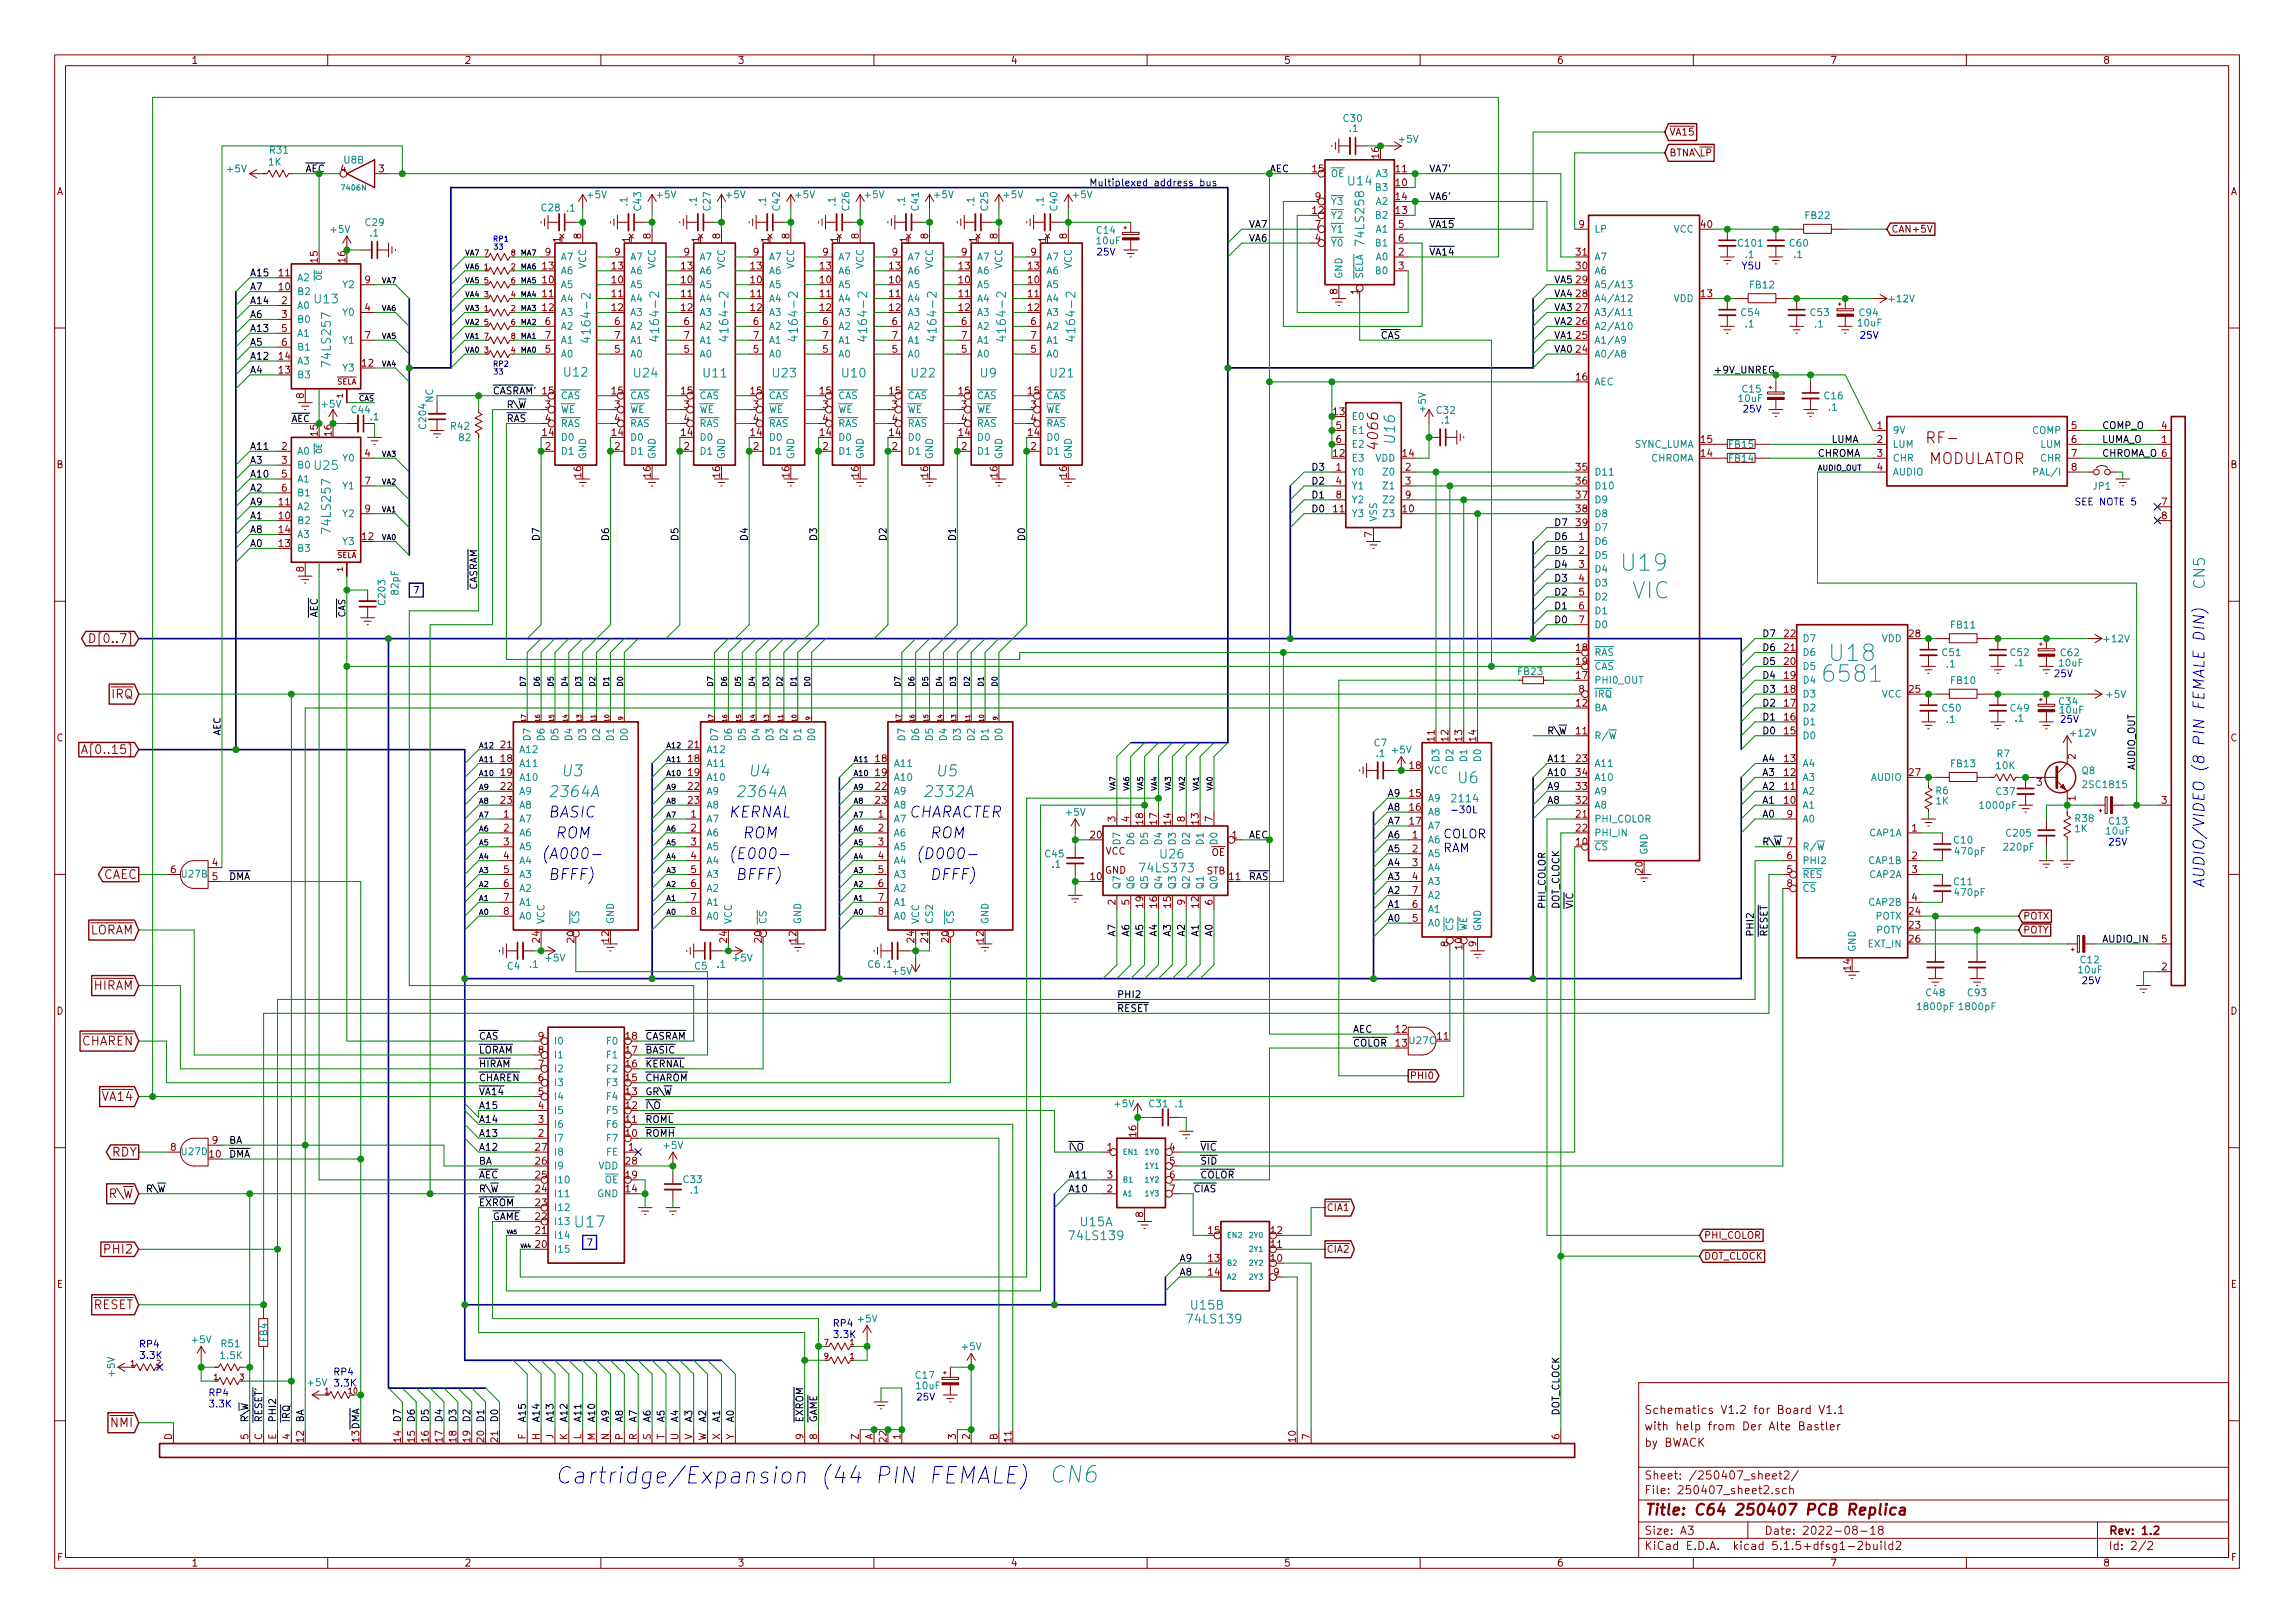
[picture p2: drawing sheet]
<svg xmlns="http://www.w3.org/2000/svg" width="420mm" height="297mm" viewBox="0 0 420 297" stroke-linecap="round" stroke-linejoin="round" font-family="sans-serif">
<defs><g id="words">
<g font-size="4.2" fill="#008484">
<text x="297.2" y="104.5">U19</text>
<text x="298.8" y="109.6">VIC</text>
<text x="334.4" y="124.8">6581</text>
<text x="335.3" y="121">U18</text>
<text x="192.7" y="271.4">CN6</text>
</g>
<text font-size="4.2" fill="#0000c2" x="101.6" y="271.6">Cartridge/Expansion (44 PIN FEMALE)</text>
<g font-size="2.8" fill="#840000">
<text x="353.3" y="81.1">RF-</text>
<text x="352.9" y="84.9">MODULATOR</text>
<text x="301" y="277.3">Title: C64 250407 PCB Replica</text>
</g>
<g font-size="2.8" fill="#008484">
<text x="403.7" y="107.7" transform="rotate(-90 403.7 107.7)">CN5</text>
<text x="103.2" y="142.1">U3</text>
<text x="137.5" y="142.1">U4</text>
<text x="171.8" y="142.1">U5</text>
<text x="267" y="143.4">U6</text>
<text x="101.2" y="145.9">2364A</text>
<text x="135.5" y="145.9">2364A</text>
<text x="169.7" y="145.9">2332A</text>
<text x="105.4" y="224.6">U17</text>
</g>
<g font-size="2.8" fill="#0000c2">
<text x="100.3" y="149.6">BASIC</text>
<text x="133.3" y="149.6">KERNAL</text>
<text x="166.4" y="149.6">CHARACTER</text>
<text x="101.6" y="153.5">ROM</text>
<text x="135.9" y="153.5">ROM</text>
<text x="170.2" y="153.5">ROM</text>
<text x="99.1" y="157.3">(A000-</text>
<text x="100.3" y="161.1">BFFF)</text>
<text x="133.3" y="157.3">(E000-</text>
<text x="134.6" y="161.1">BFFF)</text>
<text x="167.6" y="157.3">(D000-</text>
<text x="170.2" y="161.1">DFFF)</text>
<text x="403.6" y="162.6" transform="rotate(-90 403.6 162.6)">AUDIO/VIDEO (8 PIN FEMALE DIN)</text>
</g>
<text font-size="2.7" fill="#840000" x="252.3" y="81.7" transform="rotate(-90 252.3 81.7)">4066</text>
<text font-size="2.7" fill="#008484" x="255.4" y="80.9" transform="rotate(-90 255.4 80.9)">U16</text>
<g font-size="2.2" fill="#008484">
<text x="246.9" y="33.9">U14</text>
<text x="249.8" y="44.5" transform="rotate(-90 249.8 44.5)">74LS258</text>
<text x="57.7" y="55.5">U13</text>
<text x="108.1" y="61.6" transform="rotate(-90 108.1 61.6)">4164-2</text>
<text x="120.6" y="61.4" transform="rotate(-90 120.6 61.4)">4164-2</text>
<text x="133.3" y="61.4" transform="rotate(-90 133.3 61.4)">4164-2</text>
<text x="146" y="61.4" transform="rotate(-90 146 61.4)">4164-2</text>
<text x="158.7" y="61.4" transform="rotate(-90 158.7 61.4)">4164-2</text>
<text x="171.4" y="61.4" transform="rotate(-90 171.4 61.4)">4164-2</text>
<text x="184.1" y="61.4" transform="rotate(-90 184.1 61.4)">4164-2</text>
<text x="196.8" y="61.4" transform="rotate(-90 196.8 61.4)">4164-2</text>
<text x="60.6" y="66.8" transform="rotate(-90 60.6 66.8)">74LS257</text>
<text x="103.4" y="68.9">U12</text>
<text x="116.2" y="69.1">U24</text>
<text x="128.9" y="69.1">U11</text>
<text x="141.6" y="69.1">U23</text>
<text x="154.3" y="69.1">U10</text>
<text x="167" y="69.1">U22</text>
<text x="179.5" y="69.1">U9</text>
<text x="192.4" y="69.1">U21</text>
<text x="57.7" y="86">U25</text>
<text x="60.6" y="97.2" transform="rotate(-90 60.6 97.2)">74LS257</text>
<text x="209" y="159.7">74LS373</text>
<text x="212.5" y="157.1">U26</text>
<text x="196.1" y="227">74LS139</text>
<text x="197.8" y="224.4">U15A</text>
<text x="218.1" y="239.7">U15B</text>
<text x="217.7" y="242.2">74LS139</text>
</g>
<g font-size="2.2" fill="#840000">
<text x="17.7" y="117.7">D[0..7]</text>
<text x="20.5" y="127.8">IRQ</text>
<text x="16.4" y="138">A[0..15]</text>
<text x="18.8" y="160.8">CAEC</text>
<text x="16.3" y="171">LORAM</text>
<text x="17.1" y="181.2">HIRAM</text>
<text x="14.9" y="191.3">CHAREN</text>
<text x="18.9" y="201.5">VA14</text>
<text x="20.4" y="211.6">RDY</text>
<text x="20.1" y="219.3">R\W</text>
<text x="19.5" y="229.4">PHI2</text>
<text x="17" y="239.6">RESET</text>
<text x="20.4" y="261.2">NMI</text>
</g>
<g font-size="2.2" fill="#0000c2">
<text x="264.2" y="153.4">COLOR</text>
<text x="264.2" y="156">RAM</text>
</g>
<g font-size="2.1" fill="#840000">
<text x="301" y="261.8">with help from Der Alte Bastler</text>
<text x="301" y="258.8">Schematics V1.2 for Board V1.1</text>
<text x="301" y="264.8">by BWACK</text>
<text x="301" y="273.5">File: 250407_sheet2.sch</text>
<text x="301" y="270.8">Sheet: /250407_sheet2/</text>
<text x="301" y="280.9">Size: A3</text>
<text x="323" y="280.9">Date: 2022-08-18</text>
<text x="386" y="280.9">Rev: 1.2</text>
<text x="301" y="283.7">KiCad E.D.A. kicad 5.1.5+dfsg1-2build2</text>
<text x="386" y="283.7">Id: 2/2</text>
</g>
<text font-size="1.9" fill="#008484" x="266" y="146.8">2114</text>
<g font-size="1.8" fill="#840000">
<text x="35" y="11.7">1</text>
<text x="85" y="11.7">2</text>
<text x="135" y="11.7">3</text>
<text x="185" y="11.7">4</text>
<text x="235" y="11.7">5</text>
<text x="285" y="11.7">6</text>
<text x="335" y="11.7">7</text>
<text x="385" y="11.7">8</text>
<text x="252.5" y="28.9" transform="rotate(-90 252.5 28.9)">16</text>
<text x="305.6" y="24.8">VA15</text>
<text x="305.6" y="28.6">BTNA\LP</text>
<text x="10.4" y="35.7">A</text>
<text x="62.4" y="31.5">4</text>
<text x="69.4" y="31.5">3</text>
<text x="240.3" y="31.5">15</text>
<text x="255.6" y="34.1">10</text>
<text x="255.6" y="31.5">11</text>
<text x="408.4" y="35.7">A</text>
<text x="240.3" y="39.2">12</text>
<text x="240.8" y="41.7">7</text>
<text x="240.8" y="36.6">9</text>
<text x="255.6" y="39.2">13</text>
<text x="255.6" y="36.6">14</text>
<text x="256.1" y="41.7">5</text>
<text x="289.1" y="41.7">9</text>
<text x="311.5" y="41.7">40</text>
<text x="58.2" y="48" transform="rotate(-90 58.2 48)">15</text>
<text x="63.2" y="48" transform="rotate(-90 63.2 48)">16</text>
<text x="99.8" y="46.8">9</text>
<text x="102.6" y="44.3" transform="rotate(-90 102.6 44.3)">1</text>
<text x="106.4" y="43.7" transform="rotate(-90 106.4 43.7)">8</text>
<text x="112.5" y="46.8">9</text>
<text x="115.3" y="44.3" transform="rotate(-90 115.3 44.3)">1</text>
<text x="119.1" y="43.7" transform="rotate(-90 119.1 43.7)">8</text>
<text x="125.2" y="46.8">9</text>
<text x="128" y="44.3" transform="rotate(-90 128 44.3)">1</text>
<text x="131.8" y="43.7" transform="rotate(-90 131.8 43.7)">8</text>
<text x="137.9" y="46.8">9</text>
<text x="140.7" y="44.3" transform="rotate(-90 140.7 44.3)">1</text>
<text x="144.5" y="43.7" transform="rotate(-90 144.5 43.7)">8</text>
<text x="150.6" y="46.8">9</text>
<text x="153.4" y="44.3" transform="rotate(-90 153.4 44.3)">1</text>
<text x="157.2" y="43.7" transform="rotate(-90 157.2 43.7)">8</text>
<text x="163.3" y="46.8">9</text>
<text x="166.1" y="44.3" transform="rotate(-90 166.1 44.3)">1</text>
<text x="169.9" y="43.7" transform="rotate(-90 169.9 43.7)">8</text>
<text x="176" y="46.8">9</text>
<text x="178.8" y="44.3" transform="rotate(-90 178.8 44.3)">1</text>
<text x="182.6" y="43.7" transform="rotate(-90 182.6 43.7)">8</text>
<text x="188.7" y="46.8">9</text>
<text x="191.5" y="44.3" transform="rotate(-90 191.5 44.3)">1</text>
<text x="195.3" y="43.7" transform="rotate(-90 195.3 43.7)">8</text>
<text x="240.8" y="44.2">4</text>
<text x="256.1" y="46.8">2</text>
<text x="256.1" y="44.2">6</text>
<text x="288.6" y="46.8">31</text>
<text x="346.2" y="42.6">CAN+5V</text>
<text x="51.1" y="53.1">10</text>
<text x="51.1" y="50.6">11</text>
<text x="66.8" y="51.9">9</text>
<text x="99.4" y="51.9">10</text>
<text x="99.4" y="49.3">13</text>
<text x="112.1" y="51.9">10</text>
<text x="112.1" y="49.3">13</text>
<text x="124.8" y="51.9">10</text>
<text x="124.8" y="49.3">13</text>
<text x="137.5" y="51.9">10</text>
<text x="137.5" y="49.3">13</text>
<text x="150.2" y="51.9">10</text>
<text x="150.2" y="49.3">13</text>
<text x="162.9" y="51.9">10</text>
<text x="162.9" y="49.3">13</text>
<text x="175.6" y="51.9">10</text>
<text x="175.6" y="49.3">13</text>
<text x="188.3" y="51.9">10</text>
<text x="188.3" y="49.3">13</text>
<text x="244.9" y="53.9" transform="rotate(-90 244.9 53.9)">8</text>
<text x="248.7" y="53.9" transform="rotate(-90 248.7 53.9)">1</text>
<text x="256.1" y="49.3">3</text>
<text x="288.6" y="51.9">29</text>
<text x="288.6" y="49.3">30</text>
<text x="51.6" y="55.7">2</text>
<text x="51.6" y="58.2">3</text>
<text x="66.8" y="56.9">4</text>
<text x="99.4" y="54.4">11</text>
<text x="99.4" y="56.9">12</text>
<text x="99.8" y="59.5">6</text>
<text x="112.1" y="54.4">11</text>
<text x="112.1" y="56.9">12</text>
<text x="112.5" y="59.5">6</text>
<text x="124.8" y="54.4">11</text>
<text x="124.8" y="56.9">12</text>
<text x="125.2" y="59.5">6</text>
<text x="137.5" y="54.4">11</text>
<text x="137.5" y="56.9">12</text>
<text x="137.9" y="59.5">6</text>
<text x="150.2" y="54.4">11</text>
<text x="150.2" y="56.9">12</text>
<text x="150.6" y="59.5">6</text>
<text x="162.9" y="54.4">11</text>
<text x="162.9" y="56.9">12</text>
<text x="163.3" y="59.5">6</text>
<text x="175.6" y="54.4">11</text>
<text x="175.6" y="56.9">12</text>
<text x="176" y="59.5">6</text>
<text x="188.3" y="54.4">11</text>
<text x="188.3" y="56.9">12</text>
<text x="188.7" y="59.5">6</text>
<text x="288.6" y="59.5">26</text>
<text x="288.6" y="56.9">27</text>
<text x="288.6" y="54.4">28</text>
<text x="311.5" y="54.4">13</text>
<text x="51.1" y="65.8">14</text>
<text x="51.6" y="60.7">5</text>
<text x="51.6" y="63.3">6</text>
<text x="66.8" y="62">7</text>
<text x="99.8" y="64.6">5</text>
<text x="99.8" y="62">7</text>
<text x="112.5" y="64.6">5</text>
<text x="112.5" y="62">7</text>
<text x="125.2" y="64.6">5</text>
<text x="125.2" y="62">7</text>
<text x="137.9" y="64.6">5</text>
<text x="137.9" y="62">7</text>
<text x="150.6" y="64.6">5</text>
<text x="150.6" y="62">7</text>
<text x="163.3" y="64.6">5</text>
<text x="163.3" y="62">7</text>
<text x="176" y="64.6">5</text>
<text x="176" y="62">7</text>
<text x="188.7" y="64.6">5</text>
<text x="188.7" y="62">7</text>
<text x="288.6" y="64.6">24</text>
<text x="288.6" y="62">25</text>
<text x="51.1" y="68.4">13</text>
<text x="66.3" y="67.1">12</text>
<text x="288.6" y="69.6">16</text>
<text x="55.6" y="72.9" transform="rotate(-90 55.6 72.9)">8</text>
<text x="99.4" y="72.2">15</text>
<text x="99.8" y="74.7">3</text>
<text x="99.8" y="77.3">4</text>
<text x="112.1" y="72.2">15</text>
<text x="112.5" y="74.7">3</text>
<text x="112.5" y="77.3">4</text>
<text x="124.8" y="72.2">15</text>
<text x="125.2" y="74.7">3</text>
<text x="125.2" y="77.3">4</text>
<text x="137.5" y="72.2">15</text>
<text x="137.9" y="74.7">3</text>
<text x="137.9" y="77.3">4</text>
<text x="150.2" y="72.2">15</text>
<text x="150.6" y="74.7">3</text>
<text x="150.6" y="77.3">4</text>
<text x="162.9" y="72.2">15</text>
<text x="163.3" y="74.7">3</text>
<text x="163.3" y="77.3">4</text>
<text x="175.6" y="72.2">15</text>
<text x="176" y="74.7">3</text>
<text x="176" y="77.3">4</text>
<text x="188.3" y="72.2">15</text>
<text x="188.7" y="74.7">3</text>
<text x="188.7" y="77.3">4</text>
<text x="244.1" y="76">13</text>
<text x="51.6" y="82.3">2</text>
<text x="58.2" y="79.7" transform="rotate(-90 58.2 79.7)">15</text>
<text x="60.7" y="79.7" transform="rotate(-90 60.7 79.7)">16</text>
<text x="66.8" y="83.6">4</text>
<text x="99.4" y="79.8">14</text>
<text x="99.8" y="82.3">2</text>
<text x="112.1" y="79.8">14</text>
<text x="112.5" y="82.3">2</text>
<text x="124.8" y="79.8">14</text>
<text x="125.2" y="82.3">2</text>
<text x="137.5" y="79.8">14</text>
<text x="137.9" y="82.3">2</text>
<text x="150.2" y="79.8">14</text>
<text x="150.6" y="82.3">2</text>
<text x="162.9" y="79.8">14</text>
<text x="163.3" y="82.3">2</text>
<text x="175.6" y="79.8">14</text>
<text x="176" y="82.3">2</text>
<text x="188.3" y="79.8">14</text>
<text x="188.7" y="82.3">2</text>
<text x="244.1" y="83.6">12</text>
<text x="244.6" y="78.5">5</text>
<text x="244.6" y="81.1">6</text>
<text x="256.8" y="83.6">14</text>
<text x="311.5" y="83.6">14</text>
<text x="311.5" y="81.1">15</text>
<text x="343.7" y="78.5">1</text>
<text x="343.7" y="81.1">2</text>
<text x="343.7" y="83.6">3</text>
<text x="379.2" y="78.5">5</text>
<text x="379.2" y="81.1">6</text>
<text x="379.2" y="83.6">7</text>
<text x="395.8" y="81.1">1</text>
<text x="395.8" y="78.5">4</text>
<text x="10.4" y="85.7">B</text>
<text x="51.6" y="84.9">3</text>
<text x="51.6" y="87.4">5</text>
<text x="51.6" y="90">6</text>
<text x="66.8" y="88.7">7</text>
<text x="106.4" y="87.4" transform="rotate(-90 106.4 87.4)">16</text>
<text x="119.1" y="87.4" transform="rotate(-90 119.1 87.4)">16</text>
<text x="131.8" y="87.4" transform="rotate(-90 131.8 87.4)">16</text>
<text x="144.5" y="87.4" transform="rotate(-90 144.5 87.4)">16</text>
<text x="157.2" y="87.4" transform="rotate(-90 157.2 87.4)">16</text>
<text x="169.9" y="87.4" transform="rotate(-90 169.9 87.4)">16</text>
<text x="182.6" y="87.4" transform="rotate(-90 182.6 87.4)">16</text>
<text x="195.3" y="87.4" transform="rotate(-90 195.3 87.4)">16</text>
<text x="244.6" y="86.1">1</text>
<text x="244.6" y="88.7">4</text>
<text x="257.3" y="86.1">2</text>
<text x="257.3" y="88.7">3</text>
<text x="288.6" y="86.1">35</text>
<text x="288.6" y="88.7">36</text>
<text x="343.7" y="86.1">4</text>
<text x="379.2" y="86.1">8</text>
<text x="408.4" y="85.7">B</text>
<text x="51.1" y="95">10</text>
<text x="51.1" y="92.5">11</text>
<text x="66.8" y="93.8">9</text>
<text x="244.1" y="93.8">11</text>
<text x="244.6" y="91.2">8</text>
<text x="256.8" y="93.8">10</text>
<text x="257.3" y="91.2">9</text>
<text x="288.6" y="91.2">37</text>
<text x="288.6" y="93.8">38</text>
<text x="395.8" y="92.5">7</text>
<text x="395.8" y="95">8</text>
<text x="51.1" y="100.1">13</text>
<text x="51.1" y="97.6">14</text>
<text x="66.3" y="98.8">12</text>
<text x="251.2" y="98.3" transform="rotate(-90 251.2 98.3)">7</text>
<text x="288.6" y="96.3">39</text>
<text x="289.1" y="98.8">1</text>
<text x="289.1" y="101.4">2</text>
<text x="55.6" y="104.7" transform="rotate(-90 55.6 104.7)">8</text>
<text x="289.1" y="103.9">3</text>
<text x="289.1" y="106.5">4</text>
<text x="289.1" y="109">5</text>
<text x="289.1" y="111.5">6</text>
<text x="288.6" y="119.2">18</text>
<text x="289.1" y="114.1">7</text>
<text x="326.7" y="119.2">21</text>
<text x="326.7" y="116.6">22</text>
<text x="349.6" y="116.6">28</text>
<text x="288.6" y="124.2">17</text>
<text x="288.6" y="121.7">19</text>
<text x="326.7" y="124.2">19</text>
<text x="326.7" y="121.7">20</text>
<text x="288.6" y="129.3">12</text>
<text x="289.1" y="126.8">8</text>
<text x="326.7" y="131.9">16</text>
<text x="326.7" y="129.3">17</text>
<text x="326.7" y="126.8">18</text>
<text x="349.6" y="126.8">25</text>
<text x="10.4" y="135.7">C</text>
<text x="91.7" y="136.9">21</text>
<text x="126" y="136.9">21</text>
<text x="262.6" y="135.6" transform="rotate(-90 262.6 135.6)">11</text>
<text x="265.2" y="135.6" transform="rotate(-90 265.2 135.6)">12</text>
<text x="267.7" y="135.6" transform="rotate(-90 267.7 135.6)">13</text>
<text x="270.3" y="135.6" transform="rotate(-90 270.3 135.6)">14</text>
<text x="288.6" y="134.4">11</text>
<text x="326.7" y="134.4">15</text>
<text x="408.4" y="135.7">C</text>
<text x="91.7" y="139.5">18</text>
<text x="91.7" y="142">19</text>
<text x="126" y="139.5">18</text>
<text x="126" y="142">19</text>
<text x="160.3" y="139.5">18</text>
<text x="160.3" y="142">19</text>
<text x="258.1" y="140.8">18</text>
<text x="288.6" y="139.5">23</text>
<text x="288.6" y="142">34</text>
<text x="326.7" y="142">12</text>
<text x="326.7" y="139.5">13</text>
<text x="349.6" y="142">27</text>
<text x="372.9" y="143.8">3</text>
<text x="380" y="138.9" transform="rotate(-90 380 138.9)">2</text>
<text x="91.7" y="144.6">22</text>
<text x="91.7" y="147.1">23</text>
<text x="92.2" y="149.6">1</text>
<text x="126" y="144.6">22</text>
<text x="126" y="147.1">23</text>
<text x="126.5" y="149.6">1</text>
<text x="160.3" y="144.6">22</text>
<text x="160.3" y="147.1">23</text>
<text x="160.8" y="149.6">1</text>
<text x="258.1" y="145.8">15</text>
<text x="258.1" y="148.4">16</text>
<text x="288.6" y="149.6">21</text>
<text x="288.6" y="147.1">32</text>
<text x="288.6" y="144.6">33</text>
<text x="326.7" y="147.1">10</text>
<text x="326.7" y="144.6">11</text>
<text x="327.2" y="149.6">9</text>
<text x="380" y="146.6" transform="rotate(-90 380 146.6)">1</text>
<text x="395.8" y="147.1">3</text>
<text x="92.2" y="152.2">2</text>
<text x="92.2" y="154.7">3</text>
<text x="126.5" y="152.2">2</text>
<text x="126.5" y="154.7">3</text>
<text x="160.8" y="152.2">2</text>
<text x="160.8" y="154.7">3</text>
<text x="199.7" y="153.5">20</text>
<text x="204.2" y="150.4" transform="rotate(-90 204.2 150.4)">3</text>
<text x="206.8" y="150.4" transform="rotate(-90 206.8 150.4)">4</text>
<text x="209.3" y="150.9" transform="rotate(-90 209.3 150.9)">18</text>
<text x="211.8" y="150.9" transform="rotate(-90 211.8 150.9)">17</text>
<text x="214.4" y="150.9" transform="rotate(-90 214.4 150.9)">14</text>
<text x="216.9" y="150.4" transform="rotate(-90 216.9 150.4)">8</text>
<text x="219.5" y="150.9" transform="rotate(-90 219.5 150.9)">13</text>
<text x="222" y="150.4" transform="rotate(-90 222 150.4)">7</text>
<text x="225.6" y="153.5">1</text>
<text x="258.1" y="150.9">17</text>
<text x="258.6" y="153.5">1</text>
<text x="258.6" y="156">2</text>
<text x="288.6" y="154.7">10</text>
<text x="288.6" y="152.2">22</text>
<text x="350" y="152.2">1</text>
<text x="31.3" y="159.8">6</text>
<text x="38.9" y="158.5">4</text>
<text x="38.9" y="161.1">5</text>
<text x="92.2" y="157.3">4</text>
<text x="92.2" y="159.8">5</text>
<text x="126.5" y="157.3">4</text>
<text x="126.5" y="159.8">5</text>
<text x="160.8" y="157.3">4</text>
<text x="160.8" y="159.8">5</text>
<text x="199.7" y="161.1">10</text>
<text x="202.3" y="159.9">GND</text>
<text x="202.4" y="156.4">VCC</text>
<text x="220.9" y="160">STB</text>
<text x="221.8" y="156.7">OE</text>
<text x="225.1" y="161.1">11</text>
<text x="258.6" y="158.5">3</text>
<text x="258.6" y="161.1">4</text>
<text x="300.7" y="159.8" transform="rotate(-90 300.7 159.8)">20</text>
<text x="327.2" y="159.8">5</text>
<text x="327.2" y="157.3">6</text>
<text x="350" y="157.3">2</text>
<text x="350" y="159.8">3</text>
<text x="92.2" y="162.3">6</text>
<text x="92.2" y="164.9">7</text>
<text x="92.2" y="167.4">8</text>
<text x="126.5" y="162.3">6</text>
<text x="126.5" y="164.9">7</text>
<text x="126.5" y="167.4">8</text>
<text x="160.8" y="162.3">6</text>
<text x="160.8" y="164.9">7</text>
<text x="160.8" y="167.4">8</text>
<text x="204.2" y="165.6" transform="rotate(-90 204.2 165.6)">2</text>
<text x="206.8" y="165.6" transform="rotate(-90 206.8 165.6)">5</text>
<text x="209.3" y="166.1" transform="rotate(-90 209.3 166.1)">19</text>
<text x="211.8" y="166.1" transform="rotate(-90 211.8 166.1)">16</text>
<text x="214.4" y="166.1" transform="rotate(-90 214.4 166.1)">15</text>
<text x="216.9" y="165.6" transform="rotate(-90 216.9 165.6)">9</text>
<text x="219.5" y="166.1" transform="rotate(-90 219.5 166.1)">12</text>
<text x="222" y="165.6" transform="rotate(-90 222 165.6)">6</text>
<text x="258.6" y="166.2">6</text>
<text x="258.6" y="163.6">7</text>
<text x="327.2" y="162.3">8</text>
<text x="349.6" y="167.4">24</text>
<text x="350" y="164.9">4</text>
<text x="98.8" y="172.5" transform="rotate(-90 98.8 172.5)">24</text>
<text x="105.2" y="172.5" transform="rotate(-90 105.2 172.5)">20</text>
<text x="111.5" y="172.5" transform="rotate(-90 111.5 172.5)">12</text>
<text x="133.1" y="172.5" transform="rotate(-90 133.1 172.5)">24</text>
<text x="139.4" y="172.5" transform="rotate(-90 139.4 172.5)">20</text>
<text x="145.8" y="172.5" transform="rotate(-90 145.8 172.5)">12</text>
<text x="167.4" y="172.5" transform="rotate(-90 167.4 172.5)">24</text>
<text x="169.9" y="172.5" transform="rotate(-90 169.9 172.5)">21</text>
<text x="173.7" y="172.5" transform="rotate(-90 173.7 172.5)">20</text>
<text x="180.1" y="172.5" transform="rotate(-90 180.1 172.5)">12</text>
<text x="258.6" y="168.7">5</text>
<text x="265.2" y="173.2" transform="rotate(-90 265.2 173.2)">8</text>
<text x="267.7" y="173.7" transform="rotate(-90 267.7 173.7)">10</text>
<text x="270.3" y="173.2" transform="rotate(-90 270.3 173.2)">9</text>
<text x="349.6" y="170">23</text>
<text x="349.6" y="172.5">26</text>
<text x="370.4" y="170.9">POTY</text>
<text x="370.4" y="168.3">POTX</text>
<text x="395.8" y="172.5">5</text>
<text x="338.8" y="177.5" transform="rotate(-90 338.8 177.5)">14</text>
<text x="395.8" y="177.6">2</text>
<text x="10.4" y="185.7">D</text>
<text x="408.4" y="185.7">D</text>
<text x="98.6" y="190.3">9</text>
<text x="114.6" y="190.3">18</text>
<text x="255.6" y="189">12</text>
<text x="255.6" y="191.6">13</text>
<text x="263.2" y="190.3">11</text>
<text x="98.6" y="197.9">6</text>
<text x="98.6" y="195.4">7</text>
<text x="98.6" y="192.8">8</text>
<text x="114.6" y="197.9">15</text>
<text x="114.6" y="195.4">16</text>
<text x="114.6" y="192.8">17</text>
<text x="258.1" y="197.5">PHI0</text>
<text x="98.6" y="203">4</text>
<text x="98.6" y="200.4">5</text>
<text x="114.6" y="203">12</text>
<text x="114.6" y="200.4">13</text>
<text x="38.9" y="209.3">9</text>
<text x="98.6" y="208.1">2</text>
<text x="98.6" y="205.5">3</text>
<text x="114.6" y="208.1">10</text>
<text x="114.6" y="205.5">11</text>
<text x="208" y="208" transform="rotate(-90 208 208)">16</text>
<text x="31.3" y="210.6">8</text>
<text x="38.4" y="211.9">10</text>
<text x="98.1" y="215.7">25</text>
<text x="98.1" y="213.1">26</text>
<text x="98.1" y="210.6">27</text>
<text x="114.6" y="215.7">19</text>
<text x="114.6" y="213.1">28</text>
<text x="115.1" y="210.6">1</text>
<text x="202.7" y="210.6">1</text>
<text x="202.7" y="215.7">3</text>
<text x="214.1" y="210.6">4</text>
<text x="214.1" y="213.1">5</text>
<text x="214.1" y="215.7">6</text>
<text x="98.1" y="220.8">23</text>
<text x="98.1" y="218.2">24</text>
<text x="114.6" y="218.2">14</text>
<text x="202.7" y="218.2">2</text>
<text x="214.1" y="218.2">7</text>
<text x="242.8" y="221.7">CIA1</text>
<text x="98.1" y="225.8">21</text>
<text x="98.1" y="223.3">22</text>
<text x="209.3" y="222.8" transform="rotate(-90 209.3 222.8)">8</text>
<text x="221.3" y="225.8">15</text>
<text x="232.7" y="225.8">12</text>
<text x="311.9" y="226.7">PHI_COLOR</text>
<text x="98.1" y="228.4">20</text>
<text x="221.3" y="230.9">13</text>
<text x="221.3" y="233.5">14</text>
<text x="232.7" y="230.9">10</text>
<text x="232.7" y="228.4">11</text>
<text x="233.2" y="233.5">9</text>
<text x="242.8" y="229.3">CIA2</text>
<text x="311.9" y="230.5">DOT_CLOCK</text>
<text x="10.4" y="235.7">E</text>
<text x="408.4" y="235.7">E</text>
<text x="31.5" y="263.6" transform="rotate(-90 31.5 263.6)">D</text>
<text x="45.5" y="263.4" transform="rotate(-90 45.5 263.4)">5</text>
<text x="48" y="263.6" transform="rotate(-90 48 263.6)">C</text>
<text x="50.5" y="263.5" transform="rotate(-90 50.5 263.5)">E</text>
<text x="53.1" y="263.4" transform="rotate(-90 53.1 263.4)">4</text>
<text x="55.6" y="263.9" transform="rotate(-90 55.6 263.9)">12</text>
<text x="73.4" y="263.9" transform="rotate(-90 73.4 263.9)">14</text>
<text x="75.9" y="263.9" transform="rotate(-90 75.9 263.9)">15</text>
<text x="78.5" y="263.9" transform="rotate(-90 78.5 263.9)">16</text>
<text x="81" y="263.9" transform="rotate(-90 81 263.9)">17</text>
<text x="83.6" y="263.9" transform="rotate(-90 83.6 263.9)">18</text>
<text x="86.1" y="263.9" transform="rotate(-90 86.1 263.9)">19</text>
<text x="88.6" y="263.9" transform="rotate(-90 88.6 263.9)">20</text>
<text x="91.2" y="263.9" transform="rotate(-90 91.2 263.9)">21</text>
<text x="96.3" y="263.5" transform="rotate(-90 96.3 263.5)">F</text>
<text x="98.8" y="263.6" transform="rotate(-90 98.8 263.6)">H</text>
<text x="101.3" y="263.4" transform="rotate(-90 101.3 263.4)">J</text>
<text x="103.9" y="263.6" transform="rotate(-90 103.9 263.6)">K</text>
<text x="106.4" y="263.5" transform="rotate(-90 106.4 263.5)">L</text>
<text x="109" y="263.7" transform="rotate(-90 109 263.7)">M</text>
<text x="111.5" y="263.6" transform="rotate(-90 111.5 263.6)">N</text>
<text x="114" y="263.5" transform="rotate(-90 114 263.5)">P</text>
<text x="116.6" y="263.6" transform="rotate(-90 116.6 263.6)">R</text>
<text x="119.1" y="263.5" transform="rotate(-90 119.1 263.5)">S</text>
<text x="121.7" y="263.5" transform="rotate(-90 121.7 263.5)">T</text>
<text x="124.2" y="263.6" transform="rotate(-90 124.2 263.6)">U</text>
<text x="126.7" y="263.5" transform="rotate(-90 126.7 263.5)">V</text>
<text x="129.3" y="263.8" transform="rotate(-90 129.3 263.8)">W</text>
<text x="131.8" y="263.5" transform="rotate(-90 131.8 263.5)">X</text>
<text x="134.4" y="263.5" transform="rotate(-90 134.4 263.5)">Y</text>
<text x="147.1" y="263.4" transform="rotate(-90 147.1 263.4)">9</text>
<text x="149.6" y="263.4" transform="rotate(-90 149.6 263.4)">8</text>
<text x="157.2" y="263.5" transform="rotate(-90 157.2 263.5)">Z</text>
<text x="159.8" y="263.6" transform="rotate(-90 159.8 263.6)">A</text>
<text x="162.3" y="263.9" transform="rotate(-90 162.3 263.9)">22</text>
<text x="164.8" y="263.4" transform="rotate(-90 164.8 263.4)">1</text>
<text x="175" y="263.4" transform="rotate(-90 175 263.4)">3</text>
<text x="177.5" y="263.4" transform="rotate(-90 177.5 263.4)">2</text>
<text x="182.6" y="263.6" transform="rotate(-90 182.6 263.6)">B</text>
<text x="185.2" y="263.9" transform="rotate(-90 185.2 263.9)">11</text>
<text x="237.2" y="263.9" transform="rotate(-90 237.2 263.9)">10</text>
<text x="239.8" y="263.4" transform="rotate(-90 239.8 263.4)">7</text>
<text x="285.5" y="263.4" transform="rotate(-90 285.5 263.4)">6</text>
<text x="10.5" y="285.7">F</text>
<text x="35" y="286.7">1</text>
<text x="85" y="286.7">2</text>
<text x="135" y="286.7">3</text>
<text x="185" y="286.7">4</text>
<text x="235" y="286.7">5</text>
<text x="285" y="286.7">6</text>
<text x="335" y="286.7">7</text>
<text x="385" y="286.7">8</text>
<text x="408.5" y="285.7">F</text>
</g>
<g font-size="1.8" fill="#008484">
<text x="246" y="22.3">C30</text>
<text x="49.5" y="28.1">R31</text>
<text x="63" y="29.9">U8B</text>
<text x="247.1" y="24.1">.1</text>
<text x="256.2" y="26.1">+5V</text>
<text x="41.7" y="31.6">+5V</text>
<text x="49.2" y="30.3">1K</text>
<text x="243.6" y="32.4">OE</text>
<text x="252" y="35">B3</text>
<text x="252" y="32.4">A3</text>
<text x="67" y="41.4">C29</text>
<text x="99.2" y="38.7">C28</text>
<text x="103.8" y="38.7">.1</text>
<text x="107.6" y="36.3">+5V</text>
<text x="114.9" y="37.6" transform="rotate(-90 114.9 37.6)">.1</text>
<text x="117.4" y="38.5" transform="rotate(-90 117.4 38.5)">C43</text>
<text x="120.3" y="36.3">+5V</text>
<text x="127.6" y="37.6" transform="rotate(-90 127.6 37.6)">.1</text>
<text x="130.1" y="38.5" transform="rotate(-90 130.1 38.5)">C27</text>
<text x="133" y="36.3">+5V</text>
<text x="140.3" y="37.6" transform="rotate(-90 140.3 37.6)">.1</text>
<text x="142.8" y="38.5" transform="rotate(-90 142.8 38.5)">C42</text>
<text x="145.7" y="36.3">+5V</text>
<text x="153" y="37.6" transform="rotate(-90 153 37.6)">.1</text>
<text x="155.5" y="38.5" transform="rotate(-90 155.5 38.5)">C26</text>
<text x="158.4" y="36.3">+5V</text>
<text x="165.7" y="37.6" transform="rotate(-90 165.7 37.6)">.1</text>
<text x="168.2" y="38.5" transform="rotate(-90 168.2 38.5)">C41</text>
<text x="171.1" y="36.3">+5V</text>
<text x="178.4" y="37.6" transform="rotate(-90 178.4 37.6)">.1</text>
<text x="180.9" y="38.5" transform="rotate(-90 180.9 38.5)">C25</text>
<text x="183.8" y="36.3">+5V</text>
<text x="191.1" y="37.6" transform="rotate(-90 191.1 37.6)">.1</text>
<text x="193.6" y="38.5" transform="rotate(-90 193.6 38.5)">C40</text>
<text x="196.5" y="36.3">+5V</text>
<text x="243.6" y="40">Y2</text>
<text x="243.6" y="37.5">Y3</text>
<text x="252" y="40">B2</text>
<text x="252" y="37.5">A2</text>
<text x="330.6" y="40.1">FB22</text>
<text x="60.6" y="42.6">+5V</text>
<text x="67.8" y="43.3">.1</text>
<text x="102.6" y="47.7">A7</text>
<text x="115.3" y="47.7">A7</text>
<text x="128" y="47.7">A7</text>
<text x="140.7" y="47.7">A7</text>
<text x="153.4" y="47.7">A7</text>
<text x="166.1" y="47.7">A7</text>
<text x="178.8" y="47.7">A7</text>
<text x="191.5" y="47.7">A7</text>
<text x="200.8" y="42.8">C14</text>
<text x="200.8" y="44.7">10uF</text>
<text x="243.6" y="45.1">Y0</text>
<text x="243.6" y="42.6">Y1</text>
<text x="252" y="47.7">A0</text>
<text x="252" y="42.6">A1</text>
<text x="252" y="45.1">B1</text>
<text x="291.8" y="47.7">A7</text>
<text x="291.8" y="42.6">LP</text>
<text x="306.4" y="42.6">VCC</text>
<text x="318.3" y="45.1">C101</text>
<text x="319.6" y="47.2">.1</text>
<text x="327.7" y="45.1">C60</text>
<text x="328.5" y="47.2">.1</text>
<text x="54.4" y="51.5">A2</text>
<text x="62.9" y="52.7">Y2</text>
<text x="102.6" y="52.7">A5</text>
<text x="102.6" y="50.2">A6</text>
<text x="107.3" y="49.2" transform="rotate(-90 107.3 49.2)">VCC</text>
<text x="115.3" y="52.7">A5</text>
<text x="115.3" y="50.2">A6</text>
<text x="120" y="49.2" transform="rotate(-90 120 49.2)">VCC</text>
<text x="128" y="52.7">A5</text>
<text x="128" y="50.2">A6</text>
<text x="132.7" y="49.2" transform="rotate(-90 132.7 49.2)">VCC</text>
<text x="140.7" y="52.7">A5</text>
<text x="140.7" y="50.2">A6</text>
<text x="145.4" y="49.2" transform="rotate(-90 145.4 49.2)">VCC</text>
<text x="153.4" y="52.7">A5</text>
<text x="153.4" y="50.2">A6</text>
<text x="158.1" y="49.2" transform="rotate(-90 158.1 49.2)">VCC</text>
<text x="166.1" y="52.7">A5</text>
<text x="166.1" y="50.2">A6</text>
<text x="170.8" y="49.2" transform="rotate(-90 170.8 49.2)">VCC</text>
<text x="178.8" y="52.7">A5</text>
<text x="178.8" y="50.2">A6</text>
<text x="183.5" y="49.2" transform="rotate(-90 183.5 49.2)">VCC</text>
<text x="191.5" y="52.7">A5</text>
<text x="191.5" y="50.2">A6</text>
<text x="196.2" y="49.2" transform="rotate(-90 196.2 49.2)">VCC</text>
<text x="245.7" y="51.1" transform="rotate(-90 245.7 51.1)">GND</text>
<text x="249.6" y="51.1" transform="rotate(-90 249.6 51.1)">SELA</text>
<text x="252" y="50.2">B0</text>
<text x="291.8" y="52.7">A5/A13</text>
<text x="291.8" y="50.2">A6</text>
<text x="320.4" y="52.8">FB12</text>
<text x="54.4" y="54">B2</text>
<text x="54.4" y="56.6">A0</text>
<text x="54.4" y="59.1">B0</text>
<text x="62.9" y="57.8">Y0</text>
<text x="102.6" y="55.3">A4</text>
<text x="102.6" y="57.8">A3</text>
<text x="115.3" y="55.3">A4</text>
<text x="115.3" y="57.8">A3</text>
<text x="128" y="55.3">A4</text>
<text x="128" y="57.8">A3</text>
<text x="140.7" y="55.3">A4</text>
<text x="140.7" y="57.8">A3</text>
<text x="153.4" y="55.3">A4</text>
<text x="153.4" y="57.8">A3</text>
<text x="166.1" y="55.3">A4</text>
<text x="166.1" y="57.8">A3</text>
<text x="178.8" y="55.3">A4</text>
<text x="178.8" y="57.8">A3</text>
<text x="191.5" y="55.3">A4</text>
<text x="191.5" y="57.8">A3</text>
<text x="291.8" y="57.8">A3/A11</text>
<text x="291.8" y="55.3">A4/A12</text>
<text x="306.4" y="55.3">VDD</text>
<text x="318.8" y="57.8">C54</text>
<text x="319.6" y="59.9">.1</text>
<text x="331.5" y="57.8">C53</text>
<text x="332.3" y="59.9">.1</text>
<text x="340.2" y="59.8">10uF</text>
<text x="340.5" y="57.9">C94</text>
<text x="346" y="55.3">+12V</text>
<text x="54.4" y="61.6">A1</text>
<text x="54.4" y="64.2">B1</text>
<text x="62.9" y="62.9">Y1</text>
<text x="102.6" y="65.4">A0</text>
<text x="102.6" y="60.4">A2</text>
<text x="102.6" y="62.9">A1</text>
<text x="115.3" y="65.4">A0</text>
<text x="115.3" y="60.4">A2</text>
<text x="115.3" y="62.9">A1</text>
<text x="128" y="65.4">A0</text>
<text x="128" y="60.4">A2</text>
<text x="128" y="62.9">A1</text>
<text x="140.7" y="65.4">A0</text>
<text x="140.7" y="60.4">A2</text>
<text x="140.7" y="62.9">A1</text>
<text x="153.4" y="65.4">A0</text>
<text x="153.4" y="60.4">A2</text>
<text x="153.4" y="62.9">A1</text>
<text x="166.1" y="65.4">A0</text>
<text x="166.1" y="60.4">A2</text>
<text x="166.1" y="62.9">A1</text>
<text x="178.8" y="65.4">A0</text>
<text x="178.8" y="60.4">A2</text>
<text x="178.8" y="62.9">A1</text>
<text x="191.5" y="65.4">A0</text>
<text x="191.5" y="60.4">A2</text>
<text x="191.5" y="62.9">A1</text>
<text x="291.8" y="65.4">A0/A8</text>
<text x="291.8" y="62.9">A1/A9</text>
<text x="291.8" y="60.4">A2/A10</text>
<text x="54.4" y="69.3">B3</text>
<text x="54.4" y="66.7">A3</text>
<text x="62.9" y="68">Y3</text>
<text x="291.8" y="70.5">AEC</text>
<text x="319" y="71.8">C15</text>
<text x="59" y="74.6">+5V</text>
<text x="64.4" y="75.7">C44</text>
<text x="67.8" y="76.9">.1</text>
<text x="79.3" y="73.7" transform="rotate(-90 79.3 73.7)">NC</text>
<text x="102.6" y="73.1">CAS</text>
<text x="102.6" y="75.6">WE</text>
<text x="115.3" y="73.1">CAS</text>
<text x="115.3" y="75.6">WE</text>
<text x="128" y="73.1">CAS</text>
<text x="128" y="75.6">WE</text>
<text x="140.7" y="73.1">CAS</text>
<text x="140.7" y="75.6">WE</text>
<text x="153.4" y="73.1">CAS</text>
<text x="153.4" y="75.6">WE</text>
<text x="166.1" y="73.1">CAS</text>
<text x="166.1" y="75.6">WE</text>
<text x="178.8" y="73.1">CAS</text>
<text x="178.8" y="75.6">WE</text>
<text x="191.5" y="73.1">CAS</text>
<text x="191.5" y="75.6">WE</text>
<text x="247.4" y="76.9">E0</text>
<text x="261" y="75.3" transform="rotate(-90 261 75.3)">+5V</text>
<text x="263.1" y="75.8">C32</text>
<text x="263.9" y="77.5">.1</text>
<text x="318.4" y="73.6">10uF</text>
<text x="334.1" y="73.1">C16</text>
<text x="334.8" y="75.2">.1</text>
<text x="54.4" y="83.2">A0</text>
<text x="78" y="78.3" transform="rotate(-90 78 78.3)">C204</text>
<text x="82.6" y="78.6">R42</text>
<text x="84.1" y="80.7">82</text>
<text x="102.6" y="80.7">D0</text>
<text x="102.6" y="83.2">D1</text>
<text x="102.6" y="78.1">RAS</text>
<text x="115.3" y="80.7">D0</text>
<text x="115.3" y="83.2">D1</text>
<text x="115.3" y="78.1">RAS</text>
<text x="128" y="80.7">D0</text>
<text x="128" y="83.2">D1</text>
<text x="128" y="78.1">RAS</text>
<text x="140.7" y="80.7">D0</text>
<text x="140.7" y="83.2">D1</text>
<text x="140.7" y="78.1">RAS</text>
<text x="153.4" y="80.7">D0</text>
<text x="153.4" y="83.2">D1</text>
<text x="153.4" y="78.1">RAS</text>
<text x="166.1" y="80.7">D0</text>
<text x="166.1" y="83.2">D1</text>
<text x="166.1" y="78.1">RAS</text>
<text x="178.8" y="80.7">D0</text>
<text x="178.8" y="83.2">D1</text>
<text x="178.8" y="78.1">RAS</text>
<text x="191.5" y="80.7">D0</text>
<text x="191.5" y="83.2">D1</text>
<text x="191.5" y="78.1">RAS</text>
<text x="247.4" y="79.4">E1</text>
<text x="247.4" y="82">E2</text>
<text x="299.1" y="82">SYNC_LUMA</text>
<text x="316.6" y="82">FB15</text>
<text x="346.5" y="79.4">9V</text>
<text x="346.5" y="82">LUM</text>
<text x="372.1" y="79.4">COMP</text>
<text x="373.6" y="82">LUM</text>
<text x="54.4" y="85.8">B0</text>
<text x="54.4" y="88.3">A1</text>
<text x="62.9" y="84.5">Y0</text>
<text x="62.9" y="89.6">Y1</text>
<text x="107.3" y="84.1" transform="rotate(-90 107.3 84.1)">GND</text>
<text x="120" y="84.1" transform="rotate(-90 120 84.1)">GND</text>
<text x="132.7" y="84.1" transform="rotate(-90 132.7 84.1)">GND</text>
<text x="145.4" y="84.1" transform="rotate(-90 145.4 84.1)">GND</text>
<text x="158.1" y="84.1" transform="rotate(-90 158.1 84.1)">GND</text>
<text x="170.8" y="84.1" transform="rotate(-90 170.8 84.1)">GND</text>
<text x="183.5" y="84.1" transform="rotate(-90 183.5 84.1)">GND</text>
<text x="196.2" y="84.1" transform="rotate(-90 196.2 84.1)">GND</text>
<text x="247.4" y="87">Y0</text>
<text x="247.4" y="84.5">E3</text>
<text x="247.4" y="89.6">Y1</text>
<text x="251.8" y="84.5">VDD</text>
<text x="253.5" y="87">Z0</text>
<text x="253.5" y="89.6">Z1</text>
<text x="291.8" y="87">D11</text>
<text x="291.8" y="89.6">D10</text>
<text x="302.2" y="84.5">CHROMA</text>
<text x="316.6" y="84.5">FB14</text>
<text x="346.5" y="84.5">CHR</text>
<text x="346.5" y="87">AUDIO</text>
<text x="372.9" y="87">PAL/I</text>
<text x="373.6" y="84.5">CHR</text>
<text x="383.2" y="89.6">JP1</text>
<text x="54.4" y="95.9">B2</text>
<text x="54.4" y="93.4">A2</text>
<text x="54.4" y="90.8">B1</text>
<text x="62.9" y="94.7">Y2</text>
<text x="247.4" y="94.7">Y3</text>
<text x="247.4" y="92.1">Y2</text>
<text x="252.1" y="95.5" transform="rotate(-90 252.1 95.5)">VSS</text>
<text x="253.5" y="94.7">Z3</text>
<text x="253.5" y="92.1">Z2</text>
<text x="291.8" y="92.1">D9</text>
<text x="291.8" y="94.7">D8</text>
<text x="54.4" y="101">B3</text>
<text x="54.4" y="98.5">A3</text>
<text x="62.9" y="99.7">Y3</text>
<text x="291.8" y="99.7">D6</text>
<text x="291.8" y="97.2">D7</text>
<text x="291.8" y="102.3">D5</text>
<text x="291.8" y="104.8">D4</text>
<text x="291.8" y="107.4">D3</text>
<text x="70.6" y="110.6" transform="rotate(-90 70.6 110.6)">C203</text>
<text x="72.9" y="108.8" transform="rotate(-90 72.9 108.8)">82pF</text>
<text x="291.8" y="109.9">D2</text>
<text x="291.8" y="112.4">D1</text>
<text x="291.8" y="115">D0</text>
<text x="329.9" y="117.5">D7</text>
<text x="344.5" y="117.5">VDD</text>
<text x="357.3" y="115">FB11</text>
<text x="385.3" y="117.6">+12V</text>
<text x="278" y="123.6">FB23</text>
<text x="291.8" y="125.1">PHI0_OUT</text>
<text x="291.8" y="120.1">RAS</text>
<text x="291.8" y="122.6">CAS</text>
<text x="329.9" y="125.1">D4</text>
<text x="329.9" y="122.6">D5</text>
<text x="329.9" y="120.1">D6</text>
<text x="355.7" y="120.1">C51</text>
<text x="356.4" y="122.2">.1</text>
<text x="357.3" y="125.2">FB10</text>
<text x="368.1" y="120.1">C52</text>
<text x="369" y="121.9">.1</text>
<text x="377.1" y="122">10uF</text>
<text x="377.3" y="120.1">C62</text>
<text x="291.8" y="130.2">BA</text>
<text x="291.8" y="127.7">IRQ</text>
<text x="329.9" y="130.2">D2</text>
<text x="329.9" y="127.7">D3</text>
<text x="344.5" y="127.7">VCC</text>
<text x="355.7" y="130.2">C50</text>
<text x="368.1" y="130.2">C49</text>
<text x="377" y="129">C34</text>
<text x="377.2" y="130.6">10uF</text>
<text x="385.7" y="127.7">+5V</text>
<text x="95" y="137.8">A12</text>
<text x="97.2" y="135.4" transform="rotate(-90 97.2 135.4)">D7</text>
<text x="99.7" y="135.4" transform="rotate(-90 99.7 135.4)">D6</text>
<text x="102.2" y="135.4" transform="rotate(-90 102.2 135.4)">D5</text>
<text x="104.8" y="135.4" transform="rotate(-90 104.8 135.4)">D4</text>
<text x="107.3" y="135.4" transform="rotate(-90 107.3 135.4)">D3</text>
<text x="109.9" y="135.4" transform="rotate(-90 109.9 135.4)">D2</text>
<text x="112.4" y="135.4" transform="rotate(-90 112.4 135.4)">D1</text>
<text x="114.9" y="135.4" transform="rotate(-90 114.9 135.4)">D0</text>
<text x="129.3" y="137.8">A12</text>
<text x="131.4" y="135.4" transform="rotate(-90 131.4 135.4)">D7</text>
<text x="134" y="135.4" transform="rotate(-90 134 135.4)">D6</text>
<text x="136.5" y="135.4" transform="rotate(-90 136.5 135.4)">D5</text>
<text x="139.1" y="135.4" transform="rotate(-90 139.1 135.4)">D4</text>
<text x="141.6" y="135.4" transform="rotate(-90 141.6 135.4)">D3</text>
<text x="144.1" y="135.4" transform="rotate(-90 144.1 135.4)">D2</text>
<text x="146.7" y="135.4" transform="rotate(-90 146.7 135.4)">D1</text>
<text x="149.2" y="135.4" transform="rotate(-90 149.2 135.4)">D0</text>
<text x="165.7" y="135.4" transform="rotate(-90 165.7 135.4)">D7</text>
<text x="168.3" y="135.4" transform="rotate(-90 168.3 135.4)">D6</text>
<text x="170.8" y="135.4" transform="rotate(-90 170.8 135.4)">D5</text>
<text x="173.4" y="135.4" transform="rotate(-90 173.4 135.4)">D4</text>
<text x="175.9" y="135.4" transform="rotate(-90 175.9 135.4)">D3</text>
<text x="178.4" y="135.4" transform="rotate(-90 178.4 135.4)">D2</text>
<text x="181" y="135.4" transform="rotate(-90 181 135.4)">D1</text>
<text x="183.5" y="135.4" transform="rotate(-90 183.5 135.4)">D0</text>
<text x="251.6" y="136.6">C7</text>
<text x="254.9" y="137.9">+5V</text>
<text x="291.8" y="135.3">R/W</text>
<text x="329.9" y="135.3">D0</text>
<text x="329.9" y="132.8">D1</text>
<text x="356.4" y="132.3">.1</text>
<text x="369" y="132.1">.1</text>
<text x="379.2" y="134.8">+12V</text>
<text x="95" y="140.4">A11</text>
<text x="95" y="142.9">A10</text>
<text x="129.3" y="140.4">A11</text>
<text x="129.3" y="142.9">A10</text>
<text x="163.6" y="140.4">A11</text>
<text x="163.6" y="142.9">A10</text>
<text x="252" y="138.5">.1</text>
<text x="261.4" y="141.6">VCC</text>
<text x="263.5" y="139.2" transform="rotate(-90 263.5 139.2)">D3</text>
<text x="266.1" y="139.2" transform="rotate(-90 266.1 139.2)">D2</text>
<text x="268.6" y="139.2" transform="rotate(-90 268.6 139.2)">D1</text>
<text x="271.1" y="139.2" transform="rotate(-90 271.1 139.2)">D0</text>
<text x="291.8" y="140.4">A11</text>
<text x="291.8" y="142.9">A10</text>
<text x="329.9" y="142.9">A3</text>
<text x="329.9" y="140.4">A4</text>
<text x="342.5" y="142.9">AUDIO</text>
<text x="357.3" y="140.4">FB13</text>
<text x="365.5" y="140.8">10K</text>
<text x="365.6" y="138.6">R7</text>
<text x="381.2" y="141.7">Q8</text>
<text x="95" y="145.5">A9</text>
<text x="95" y="148">A8</text>
<text x="129.3" y="145.5">A9</text>
<text x="129.3" y="148">A8</text>
<text x="163.6" y="145.5">A9</text>
<text x="163.6" y="148">A8</text>
<text x="195.2" y="149.3">+5V</text>
<text x="261.4" y="146.7">A9</text>
<text x="261.4" y="149.3">A8</text>
<text x="291.8" y="148">A8</text>
<text x="291.8" y="145.5">A9</text>
<text x="329.9" y="148">A1</text>
<text x="329.9" y="145.5">A2</text>
<text x="354.4" y="145.4">R6</text>
<text x="354.5" y="147.2">1K</text>
<text x="362.7" y="148">1000pF</text>
<text x="365.5" y="145.5">C37</text>
<text x="381.7" y="144.2">2SC1815</text>
<text x="95" y="150.5">A7</text>
<text x="95" y="153.1">A6</text>
<text x="95" y="155.6">A5</text>
<text x="129.3" y="150.5">A7</text>
<text x="129.3" y="153.1">A6</text>
<text x="129.3" y="155.6">A5</text>
<text x="163.6" y="150.5">A7</text>
<text x="163.6" y="153.1">A6</text>
<text x="163.6" y="155.6">A5</text>
<text x="205.1" y="154.4" transform="rotate(-90 205.1 154.4)">D7</text>
<text x="207.6" y="154.4" transform="rotate(-90 207.6 154.4)">D6</text>
<text x="210.2" y="154.4" transform="rotate(-90 210.2 154.4)">D5</text>
<text x="212.7" y="154.4" transform="rotate(-90 212.7 154.4)">D4</text>
<text x="215.3" y="154.4" transform="rotate(-90 215.3 154.4)">D3</text>
<text x="217.8" y="154.4" transform="rotate(-90 217.8 154.4)">D2</text>
<text x="220.3" y="154.4" transform="rotate(-90 220.3 154.4)">D1</text>
<text x="222.9" y="154.4" transform="rotate(-90 222.9 154.4)">D0</text>
<text x="261.4" y="154.3">A6</text>
<text x="261.4" y="151.8">A7</text>
<text x="291.8" y="155.6">CS</text>
<text x="291.8" y="150.5">PHI_COLOR</text>
<text x="291.8" y="153.1">PHI_IN</text>
<text x="329.9" y="155.6">R/W</text>
<text x="329.9" y="150.5">A0</text>
<text x="342.2" y="153.1">CAP1A</text>
<text x="357.8" y="154.4">C10</text>
<text x="367" y="155.7">220pF</text>
<text x="367.5" y="153.1">C205</text>
<text x="379.9" y="152.3">1K</text>
<text x="380" y="150.5">R38</text>
<text x="385.7" y="152.7">10uF</text>
<text x="386.2" y="150.9">C13</text>
<text x="33.3" y="160.6">U27B</text>
<text x="95" y="158.2">A4</text>
<text x="95" y="160.7">A3</text>
<text x="129.3" y="158.2">A4</text>
<text x="129.3" y="160.7">A3</text>
<text x="163.6" y="158.2">A4</text>
<text x="163.6" y="160.7">A3</text>
<text x="191.4" y="156.9">C45</text>
<text x="192.7" y="158.8">.1</text>
<text x="261.4" y="156.9">A5</text>
<text x="261.4" y="159.4">A4</text>
<text x="261.4" y="162">A3</text>
<text x="301.6" y="156.5" transform="rotate(-90 301.6 156.5)">GND</text>
<text x="329.9" y="160.7">RES</text>
<text x="329.9" y="158.2">PHI2</text>
<text x="342.2" y="158.2">CAP1B</text>
<text x="342.2" y="160.7">CAP2A</text>
<text x="358.1" y="156.5">470pF</text>
<text x="95" y="163.2">A2</text>
<text x="95" y="165.8">A1</text>
<text x="129.3" y="163.2">A2</text>
<text x="129.3" y="165.8">A1</text>
<text x="163.6" y="163.2">A2</text>
<text x="163.6" y="165.8">A1</text>
<text x="205.1" y="162.9" transform="rotate(-90 205.1 162.9)">Q7</text>
<text x="207.6" y="162.9" transform="rotate(-90 207.6 162.9)">Q6</text>
<text x="210.2" y="162.9" transform="rotate(-90 210.2 162.9)">Q5</text>
<text x="212.7" y="162.9" transform="rotate(-90 212.7 162.9)">Q4</text>
<text x="215.3" y="162.9" transform="rotate(-90 215.3 162.9)">Q3</text>
<text x="217.8" y="162.9" transform="rotate(-90 217.8 162.9)">Q2</text>
<text x="220.3" y="162.9" transform="rotate(-90 220.3 162.9)">Q1</text>
<text x="222.9" y="162.9" transform="rotate(-90 222.9 162.9)">Q0</text>
<text x="261.4" y="167">A1</text>
<text x="261.4" y="164.5">A2</text>
<text x="329.9" y="163.2">CS</text>
<text x="342.2" y="165.8">CAP2B</text>
<text x="357.8" y="162">C11</text>
<text x="358" y="164">470pF</text>
<text x="95" y="168.3">A0</text>
<text x="99.7" y="169.2" transform="rotate(-90 99.7 169.2)">VCC</text>
<text x="106" y="169.2" transform="rotate(-90 106 169.2)">CS</text>
<text x="112.4" y="169.2" transform="rotate(-90 112.4 169.2)">GND</text>
<text x="129.3" y="168.3">A0</text>
<text x="134" y="169.2" transform="rotate(-90 134 169.2)">VCC</text>
<text x="140.3" y="169.2" transform="rotate(-90 140.3 169.2)">CS</text>
<text x="146.7" y="169.2" transform="rotate(-90 146.7 169.2)">GND</text>
<text x="163.6" y="168.3">A0</text>
<text x="168.3" y="169.2" transform="rotate(-90 168.3 169.2)">VCC</text>
<text x="170.8" y="169.2" transform="rotate(-90 170.8 169.2)">CS2</text>
<text x="174.6" y="169.2" transform="rotate(-90 174.6 169.2)">CS</text>
<text x="181" y="169.2" transform="rotate(-90 181 169.2)">GND</text>
<text x="261.4" y="169.6">A0</text>
<text x="266.1" y="170.5" transform="rotate(-90 266.1 170.5)">CS</text>
<text x="268.6" y="170.5" transform="rotate(-90 268.6 170.5)">WE</text>
<text x="271.1" y="170.5" transform="rotate(-90 271.1 170.5)">GND</text>
<text x="342" y="173.4">EXT_IN</text>
<text x="343.4" y="170.9">POTY</text>
<text x="343.4" y="168.3">POTX</text>
<text x="92.9" y="177.5">C4</text>
<text x="97" y="177.1">.1</text>
<text x="100" y="176">+5V</text>
<text x="127.2" y="177.5">C5</text>
<text x="131.3" y="177.1">.1</text>
<text x="134.3" y="176">+5V</text>
<text x="158.9" y="177.1">C6 .1</text>
<text x="163.5" y="178.4">+5V</text>
<text x="339.7" y="174.3" transform="rotate(-90 339.7 174.3)">GND</text>
<text x="380.6" y="178.1">10uF</text>
<text x="380.9" y="176.3">C12</text>
<text x="351.3" y="184.9">1800pF</text>
<text x="352.7" y="182.3">C48</text>
<text x="358.9" y="184.9">1800pF</text>
<text x="360.3" y="182.3">C93</text>
<text x="101.3" y="191.2">I0</text>
<text x="111.2" y="191.2">F0</text>
<text x="258.1" y="191.1">U27C</text>
<text x="101.3" y="196.3">I2</text>
<text x="101.3" y="193.7">I1</text>
<text x="111.2" y="196.3">F2</text>
<text x="111.2" y="193.7">F1</text>
<text x="101.3" y="203.9">I5</text>
<text x="101.3" y="201.3">I4</text>
<text x="101.3" y="198.8">I3</text>
<text x="111.2" y="203.9">F5</text>
<text x="111.2" y="201.3">F4</text>
<text x="111.2" y="198.8">F3</text>
<text x="204.1" y="202.7">+5V</text>
<text x="210.5" y="202.7">C31</text>
<text x="215.2" y="202.7">.1</text>
<text x="101.3" y="209">I7</text>
<text x="101.3" y="206.4">I6</text>
<text x="111.2" y="209">F7</text>
<text x="111.2" y="206.4">F6</text>
<text x="33.3" y="211.4">U27D</text>
<text x="101.3" y="214">I9</text>
<text x="101.3" y="211.5">I8</text>
<text x="109.6" y="214">VDD</text>
<text x="111" y="211.5">FE</text>
<text x="121.6" y="210.3">+5V</text>
<text x="101.3" y="221.7">I12</text>
<text x="101.3" y="219.1">I11</text>
<text x="101.3" y="216.6">I10</text>
<text x="109.3" y="219.1">GND</text>
<text x="110.7" y="216.6">OE</text>
<text x="125.2" y="216.5">C33</text>
<text x="126.5" y="218.4">.1</text>
<text x="101.3" y="226.7">I14</text>
<text x="101.3" y="224.2">I13</text>
<text x="101.3" y="229.3">I15</text>
<text x="35.2" y="245.8">+5V</text>
<text x="48.9" y="245.6" transform="rotate(-90 48.9 245.6)">FB4</text>
<text x="157.1" y="242">+5V</text>
<text x="21" y="251.8" transform="rotate(-90 21 251.8)">+5V</text>
<text x="40.5" y="248.7">1.5K</text>
<text x="40.6" y="246.6">R51</text>
<text x="176.2" y="247.1">+5V</text>
<text x="56.4" y="253.7">+5V</text>
<text x="167.7" y="252.3">C17</text>
<text x="167.8" y="254.3">10uF</text>
</g>
<g font-size="1.8">
<text x="55.9" y="31.5">AEC</text>
<text x="232.4" y="31.5">AEC</text>
<text x="261.6" y="31.5">VA7'</text>
<text x="228.6" y="41.7">VA7</text>
<text x="261.6" y="36.6">VA6'</text>
<text x="261.6" y="41.7">VA15</text>
<text x="228.6" y="44.2">VA6</text>
<text x="261.6" y="46.8">VA14</text>
<text x="45.7" y="50.6">A15</text>
<text x="45.7" y="53.1">A7</text>
<text x="284.5" y="51.9">VA5</text>
<text x="45.7" y="58.2">A6</text>
<text x="45.7" y="55.7">A14</text>
<text x="284.5" y="59.5">VA2</text>
<text x="284.5" y="54.4">VA4</text>
<text x="284.5" y="56.9">VA3</text>
<text x="45.7" y="65.8">A12</text>
<text x="45.7" y="63.3">A5</text>
<text x="45.7" y="60.7">A13</text>
<text x="252.7" y="62">CAS</text>
<text x="284.5" y="62">VA1</text>
<text x="284.5" y="64.6">VA0</text>
<text x="45.7" y="68.4">A4</text>
<text x="313.7" y="68.4">+9V_UNREG</text>
<text x="90.2" y="72.2">CASRAM'</text>
<text x="92.7" y="74.7">R\W</text>
<text x="92.7" y="77.3">RAS</text>
<text x="45.7" y="82.3">A11</text>
<text x="332.7" y="83.6">CHROMA</text>
<text x="335.3" y="81.1">LUMA</text>
<text x="384.8" y="78.5">COMP_O</text>
<text x="384.8" y="81.1">LUMA_O</text>
<text x="384.8" y="83.6">CHROMA_O 6</text>
<text x="45.7" y="90">A2</text>
<text x="45.7" y="87.4">A10</text>
<text x="45.7" y="84.9">A3</text>
<text x="240" y="88.7">D2</text>
<text x="240" y="86.1">D3</text>
<text x="45.7" y="92.5">A9</text>
<text x="45.7" y="95">A1</text>
<text x="240" y="93.8">D0</text>
<text x="240" y="91.2">D1</text>
<text x="45.7" y="100.1">A0</text>
<text x="45.7" y="97.6">A8</text>
<text x="98.8" y="99.1" transform="rotate(-90 98.8 99.1)">D7</text>
<text x="111.5" y="99.1" transform="rotate(-90 111.5 99.1)">D6</text>
<text x="124.2" y="99.1" transform="rotate(-90 124.2 99.1)">D5</text>
<text x="136.9" y="99.1" transform="rotate(-90 136.9 99.1)">D4</text>
<text x="149.6" y="99.1" transform="rotate(-90 149.6 99.1)">D3</text>
<text x="162.3" y="99.1" transform="rotate(-90 162.3 99.1)">D2</text>
<text x="175" y="99.1" transform="rotate(-90 175 99.1)">D1</text>
<text x="187.7" y="99.1" transform="rotate(-90 187.7 99.1)">D0</text>
<text x="284.5" y="96.3">D7</text>
<text x="284.5" y="98.8">D6</text>
<text x="284.5" y="101.4">D5</text>
<text x="87.4" y="108" transform="rotate(-90 87.4 108)">CASRAM</text>
<text x="284.5" y="103.9">D4</text>
<text x="284.5" y="106.5">D3</text>
<text x="58.2" y="113.1" transform="rotate(-90 58.2 113.1)">AEC</text>
<text x="284.5" y="109">D2</text>
<text x="284.5" y="111.5">D1</text>
<text x="284.5" y="114.1">D0</text>
<text x="322.6" y="119.2">D6</text>
<text x="322.6" y="116.6">D7</text>
<text x="322.6" y="124.2">D4</text>
<text x="322.6" y="121.7">D5</text>
<text x="322.6" y="131.9">D1</text>
<text x="322.6" y="129.3">D2</text>
<text x="322.6" y="126.8">D3</text>
<text x="283.2" y="134.4">R\W</text>
<text x="322.6" y="134.4">D0</text>
<text x="283.2" y="142">A10</text>
<text x="283.2" y="139.5">A11</text>
<text x="322.6" y="139.5">A4</text>
<text x="322.6" y="142">A3</text>
<text x="390.9" y="141" transform="rotate(-90 390.9 141)">AUDIO_OUT</text>
<text x="254" y="148.4">A8</text>
<text x="254" y="145.8">A9</text>
<text x="283.2" y="147.1">A8</text>
<text x="283.2" y="144.6">A9</text>
<text x="322.6" y="144.6">A2</text>
<text x="322.6" y="147.1">A1</text>
<text x="322.6" y="149.6">A0</text>
<text x="228.6" y="153.5">AEC</text>
<text x="254" y="156">A5</text>
<text x="254" y="153.5">A6</text>
<text x="254" y="150.9">A7</text>
<text x="322.6" y="154.7">R\W 7</text>
<text x="41.9" y="161.1">DMA</text>
<text x="228.6" y="161.1">RAS</text>
<text x="254" y="158.5">A4</text>
<text x="254" y="161.1">A3</text>
<text x="254" y="163.6">A2</text>
<text x="254" y="166.2">A1</text>
<text x="283" y="166.4" transform="rotate(-90 283 166.4)">PHI_COLOR</text>
<text x="285.5" y="166.4" transform="rotate(-90 285.5 166.4)">DOT_CLOCK</text>
<text x="288" y="166.4" transform="rotate(-90 288 166.4)">VIC</text>
<text x="204.2" y="171.5" transform="rotate(-90 204.2 171.5)">A7</text>
<text x="206.8" y="171.5" transform="rotate(-90 206.8 171.5)">A6</text>
<text x="209.3" y="171.5" transform="rotate(-90 209.3 171.5)">A5</text>
<text x="211.8" y="171.5" transform="rotate(-90 211.8 171.5)">A4</text>
<text x="214.4" y="171.5" transform="rotate(-90 214.4 171.5)">A3</text>
<text x="216.9" y="171.5" transform="rotate(-90 216.9 171.5)">A2</text>
<text x="219.5" y="171.5" transform="rotate(-90 219.5 171.5)">A1</text>
<text x="222" y="171.5" transform="rotate(-90 222 171.5)">A0</text>
<text x="254" y="168.7">A0</text>
<text x="321.1" y="171.5" transform="rotate(-90 321.1 171.5)">PHI2</text>
<text x="323.6" y="171.5" transform="rotate(-90 323.6 171.5)">RESET</text>
<text x="384.8" y="172.5">AUDIO_IN</text>
<text x="204.5" y="185.2">RESET</text>
<text x="204.5" y="182.7">PHI2</text>
<text x="87.6" y="190.3">CAS</text>
<text x="118.1" y="190.3">CASRAM</text>
<text x="247.6" y="191.6">COLOR</text>
<text x="247.6" y="189">AEC</text>
<text x="87.6" y="192.8">LORAM</text>
<text x="87.6" y="195.4">HIRAM</text>
<text x="87.6" y="197.9">CHAREN</text>
<text x="118.1" y="192.8">BASIC</text>
<text x="118.1" y="195.4">KERNAL</text>
<text x="118.1" y="197.9">CHAROM</text>
<text x="87.6" y="203">A15</text>
<text x="87.6" y="200.4">VA14</text>
<text x="118.1" y="203">I\O</text>
<text x="118.1" y="200.4">GR\W</text>
<text x="41.9" y="209.3">BA</text>
<text x="87.6" y="205.5">A14</text>
<text x="87.6" y="208.1">A13</text>
<text x="118.1" y="205.5">ROML</text>
<text x="118.1" y="208.1">ROMH</text>
<text x="41.9" y="211.9">DMA</text>
<text x="87.6" y="210.6">A12</text>
<text x="87.6" y="213.1">BA</text>
<text x="87.6" y="215.7">AEC</text>
<text x="195.6" y="215.7">A11</text>
<text x="195.6" y="210.6">I\O</text>
<text x="219.7" y="210.6">VIC</text>
<text x="219.7" y="213.1">SID</text>
<text x="219.7" y="215.7">COLOR</text>
<text x="26.7" y="218.2">R\W</text>
<text x="87.6" y="218.2">R\W</text>
<text x="87.6" y="220.8">EXROM</text>
<text x="195.6" y="218.2">A10</text>
<text x="218.4" y="218.2">CIAS</text>
<text x="90.2" y="223.3">GAME</text>
<text x="215.9" y="233.5">A8</text>
<text x="215.9" y="230.9">A9</text>
<text x="45.5" y="260.4" transform="rotate(-90 45.5 260.4)">R\W</text>
<text x="48" y="260.4" transform="rotate(-90 48 260.4)">RESET'</text>
<text x="50.5" y="260.4" transform="rotate(-90 50.5 260.4)">PHI2</text>
<text x="53.1" y="260.4" transform="rotate(-90 53.1 260.4)">IRQ</text>
<text x="55.6" y="260.4" transform="rotate(-90 55.6 260.4)">BA</text>
<text x="65.8" y="263.9" transform="rotate(-90 65.8 263.9)">13DMA</text>
<text x="73.4" y="260.4" transform="rotate(-90 73.4 260.4)">D7</text>
<text x="75.9" y="260.4" transform="rotate(-90 75.9 260.4)">D6</text>
<text x="78.5" y="260.4" transform="rotate(-90 78.5 260.4)">D5</text>
<text x="81" y="260.4" transform="rotate(-90 81 260.4)">D4</text>
<text x="83.6" y="260.4" transform="rotate(-90 83.6 260.4)">D3</text>
<text x="86.1" y="260.4" transform="rotate(-90 86.1 260.4)">D2</text>
<text x="88.6" y="260.4" transform="rotate(-90 88.6 260.4)">D1</text>
<text x="91.2" y="260.4" transform="rotate(-90 91.2 260.4)">D0</text>
<text x="96.3" y="260.4" transform="rotate(-90 96.3 260.4)">A15</text>
<text x="98.8" y="260.4" transform="rotate(-90 98.8 260.4)">A14</text>
<text x="101.3" y="260.4" transform="rotate(-90 101.3 260.4)">A13</text>
<text x="103.9" y="260.4" transform="rotate(-90 103.9 260.4)">A12</text>
<text x="106.4" y="260.4" transform="rotate(-90 106.4 260.4)">A11</text>
<text x="109" y="260.4" transform="rotate(-90 109 260.4)">A10</text>
<text x="111.5" y="260.4" transform="rotate(-90 111.5 260.4)">A9</text>
<text x="114" y="260.4" transform="rotate(-90 114 260.4)">A8</text>
<text x="116.6" y="260.4" transform="rotate(-90 116.6 260.4)">A7</text>
<text x="119.1" y="260.4" transform="rotate(-90 119.1 260.4)">A6</text>
<text x="121.7" y="260.4" transform="rotate(-90 121.7 260.4)">A5</text>
<text x="124.2" y="260.4" transform="rotate(-90 124.2 260.4)">A4</text>
<text x="126.7" y="260.4" transform="rotate(-90 126.7 260.4)">A3</text>
<text x="129.3" y="260.4" transform="rotate(-90 129.3 260.4)">A2</text>
<text x="131.8" y="260.4" transform="rotate(-90 131.8 260.4)">A1</text>
<text x="134.4" y="260.4" transform="rotate(-90 134.4 260.4)">A0</text>
<text x="147.1" y="260.4" transform="rotate(-90 147.1 260.4)">EXROM</text>
<text x="149.6" y="260.4" transform="rotate(-90 149.6 260.4)">GAME</text>
<text x="285.5" y="259.1" transform="rotate(-90 285.5 259.1)">DOT_CLOCK</text>
</g>
<g font-size="1.8" fill="#0000c2">
<text x="199.4" y="34.1">Multiplexed address bus</text>
<text x="200.7" y="46.8">25V</text>
<text x="318.8" y="49.3">Y5U</text>
<text x="340.4" y="62">25V</text>
<text x="318.9" y="75.5">25V</text>
<text x="379.7" y="92.5">SEE NOTE 5</text>
<text x="75.5" y="108.7">7</text>
<text x="375.9" y="123.9">25V</text>
<text x="377" y="132.3">25V</text>
<text x="265.4" y="148.9">-30L</text>
<text x="385.9" y="154.8">25V</text>
<text x="381" y="180.1">25V</text>
<text x="107.3" y="228.1">7</text>
<text x="152.4" y="242.8">RP4</text>
<text x="152.4" y="244.9">3.3K</text>
<text x="25.4" y="246.6">RP4</text>
<text x="25.4" y="248.7">3.3K</text>
<text x="61" y="251.7">RP4</text>
<text x="38.1" y="255.5">RP4</text>
<text x="38.1" y="257.6">3.3K</text>
<text x="61" y="253.8">3.3K</text>
<text x="167.6" y="256.3">25V</text>
</g>
<g font-size="1.7">
<text x="53.3" y="77.3">AEC</text>
<text x="63.2" y="113.1" transform="rotate(-90 63.2 113.1)">CAS</text>
<text x="40.4" y="134.7" transform="rotate(-90 40.4 134.7)">AEC</text>
</g>
<g font-size="1.4" fill="#008484">
<text x="62.7" y="34.9">7406N</text>
<text x="58.9" y="51.3" transform="rotate(-90 58.9 51.3)">OE</text>
<text x="58.9" y="83" transform="rotate(-90 58.9 83)">OE</text>
<text x="205.5" y="211.3">EN1</text>
<text x="209.9" y="211.3">1Y0</text>
<text x="209.9" y="213.9">1Y1</text>
<text x="205.5" y="219">A1</text>
<text x="205.5" y="216.4">B1</text>
<text x="209.9" y="216.4">1Y2</text>
<text x="209.9" y="219">1Y3</text>
<text x="224.5" y="226.6">EN2</text>
<text x="228.9" y="226.6">2Y0</text>
<text x="224.5" y="231.7">B2</text>
<text x="228.9" y="231.7">2Y2</text>
<text x="228.9" y="229.1">2Y1</text>
<text x="224.5" y="234.2">A2</text>
<text x="228.9" y="234.2">2Y3</text>
</g>
<g font-size="1.4">
<text x="85.1" y="46.8">VA7</text>
<text x="93.6" y="46.8">8 MA7</text>
<text x="69.8" y="51.9">VA7</text>
<text x="85.1" y="49.3">VA6</text>
<text x="85.1" y="51.9">VA5</text>
<text x="93.6" y="51.9">6 MA5</text>
<text x="93.6" y="49.3">2 MA6</text>
<text x="69.8" y="56.9">VA6</text>
<text x="85.1" y="54.4">VA4</text>
<text x="85.1" y="56.9">VA3</text>
<text x="85.1" y="59.5">VA2</text>
<text x="93.6" y="54.4">4 MA4</text>
<text x="93.6" y="59.5">6 MA2</text>
<text x="93.6" y="56.9">2 MA3</text>
<text x="69.8" y="62">VA5</text>
<text x="85.1" y="62">VA1</text>
<text x="85.1" y="64.6">VA0</text>
<text x="93.6" y="64.6">4 MA0</text>
<text x="93.6" y="62">8 MA1</text>
<text x="69.8" y="67.1">VA4</text>
<text x="65.7" y="73.4">CAS</text>
<text x="69.8" y="83.6">VA3</text>
<text x="69.8" y="88.7">VA2</text>
<text x="332.7" y="86.1">AUDIO_OUT</text>
<text x="69.8" y="93.8">VA1</text>
<text x="69.8" y="98.8">VA0</text>
<text x="96.3" y="125.8" transform="rotate(-90 96.3 125.8)">D7</text>
<text x="98.8" y="125.8" transform="rotate(-90 98.8 125.8)">D6</text>
<text x="101.3" y="125.8" transform="rotate(-90 101.3 125.8)">D5</text>
<text x="103.9" y="125.8" transform="rotate(-90 103.9 125.8)">D4</text>
<text x="106.4" y="125.8" transform="rotate(-90 106.4 125.8)">D3</text>
<text x="109" y="125.8" transform="rotate(-90 109 125.8)">D2</text>
<text x="111.5" y="125.8" transform="rotate(-90 111.5 125.8)">D1</text>
<text x="114" y="125.8" transform="rotate(-90 114 125.8)">D0</text>
<text x="130.6" y="125.8" transform="rotate(-90 130.6 125.8)">D7</text>
<text x="133.1" y="125.8" transform="rotate(-90 133.1 125.8)">D6</text>
<text x="135.6" y="125.8" transform="rotate(-90 135.6 125.8)">D5</text>
<text x="138.2" y="125.8" transform="rotate(-90 138.2 125.8)">D4</text>
<text x="140.7" y="125.8" transform="rotate(-90 140.7 125.8)">D3</text>
<text x="143.3" y="125.8" transform="rotate(-90 143.3 125.8)">D2</text>
<text x="145.8" y="125.8" transform="rotate(-90 145.8 125.8)">D1</text>
<text x="148.3" y="125.8" transform="rotate(-90 148.3 125.8)">D0</text>
<text x="164.8" y="125.8" transform="rotate(-90 164.8 125.8)">D7</text>
<text x="167.4" y="125.8" transform="rotate(-90 167.4 125.8)">D6</text>
<text x="169.9" y="125.8" transform="rotate(-90 169.9 125.8)">D5</text>
<text x="172.5" y="125.8" transform="rotate(-90 172.5 125.8)">D4</text>
<text x="175" y="125.8" transform="rotate(-90 175 125.8)">D3</text>
<text x="177.5" y="125.8" transform="rotate(-90 177.5 125.8)">D2</text>
<text x="180.1" y="125.8" transform="rotate(-90 180.1 125.8)">D1</text>
<text x="182.6" y="125.8" transform="rotate(-90 182.6 125.8)">D0</text>
<text x="87.6" y="136.9">A12</text>
<text x="121.9" y="136.9">A12</text>
<text x="87.6" y="139.5">A11</text>
<text x="87.6" y="142">A10</text>
<text x="121.9" y="139.5">A11</text>
<text x="121.9" y="142">A10</text>
<text x="156.2" y="142">A10</text>
<text x="156.2" y="139.5">A11</text>
<text x="87.6" y="144.6">A9</text>
<text x="87.6" y="147.1">A8</text>
<text x="87.6" y="149.6">A7</text>
<text x="121.9" y="144.6">A9</text>
<text x="121.9" y="147.1">A8</text>
<text x="121.9" y="149.6">A7</text>
<text x="156.2" y="149.6">A7</text>
<text x="156.2" y="147.1">A8</text>
<text x="156.2" y="144.6">A9</text>
<text x="204.2" y="144.8" transform="rotate(-90 204.2 144.8)">VA7</text>
<text x="206.8" y="144.8" transform="rotate(-90 206.8 144.8)">VA6</text>
<text x="209.3" y="144.8" transform="rotate(-90 209.3 144.8)">VA5</text>
<text x="211.8" y="144.8" transform="rotate(-90 211.8 144.8)">VA4</text>
<text x="214.4" y="144.8" transform="rotate(-90 214.4 144.8)">VA3</text>
<text x="216.9" y="144.8" transform="rotate(-90 216.9 144.8)">VA2</text>
<text x="219.5" y="144.8" transform="rotate(-90 219.5 144.8)">VA1</text>
<text x="222" y="144.8" transform="rotate(-90 222 144.8)">VA0</text>
<text x="87.6" y="152.2">A6</text>
<text x="87.6" y="154.7">A5</text>
<text x="121.9" y="154.7">A5</text>
<text x="121.9" y="152.2">A6</text>
<text x="156.2" y="152.2">A6</text>
<text x="156.2" y="154.7">A5</text>
<text x="87.6" y="157.3">A4</text>
<text x="87.6" y="159.8">A3</text>
<text x="121.9" y="157.3">A4</text>
<text x="121.9" y="159.8">A3</text>
<text x="156.2" y="157.3">A4</text>
<text x="156.2" y="159.8">A3</text>
<text x="87.6" y="162.3">A2</text>
<text x="87.6" y="164.9">A1</text>
<text x="87.6" y="167.4">A0</text>
<text x="121.9" y="162.3">A2</text>
<text x="121.9" y="167.4">A0</text>
<text x="121.9" y="164.9">A1</text>
<text x="156.2" y="162.3">A2</text>
<text x="156.2" y="164.9">A1</text>
<text x="156.2" y="167.4">A0</text>
</g>
<g font-size="1.4" fill="#840000">
<text x="88.7" y="46.8">7</text>
<text x="88.7" y="51.9">5</text>
<text x="88.7" y="49.3">1</text>
<text x="88.7" y="54.4">3</text>
<text x="88.7" y="59.5">5</text>
<text x="88.7" y="56.9">1</text>
<text x="88.7" y="64.6">3</text>
<text x="88.7" y="62">7</text>
<text x="61.7" y="70.4">SELA</text>
<text x="62.7" y="72.8" transform="rotate(-90 62.7 72.8)">1</text>
<text x="61.7" y="102.1">SELA</text>
<text x="62.7" y="104.6" transform="rotate(-90 62.7 104.6)">1</text>
<text x="23.9" y="250">1</text>
<text x="28.7" y="250">2</text>
<text x="150.9" y="248.7">9</text>
<text x="150.9" y="246.2">7</text>
<text x="155.6" y="248.7">1</text>
<text x="155.6" y="246.2">1</text>
<text x="39.2" y="252.5">1</text>
<text x="43.9" y="252.5">3</text>
<text x="59.5" y="255.1">1</text>
<text x="63.9" y="255.1">10</text>
</g>
<g font-size="1.4" fill="#0000c2">
<text x="90.2" y="44.2">RP1</text>
<text x="90.2" y="45.7">33</text>
<text x="90.2" y="67.1">RP2</text>
<text x="90.2" y="68.5">33</text>
</g>
<g font-size="1.1" fill="#840000">
<text x="114.1" y="131.8" transform="rotate(-90 114.1 131.8)">9</text>
<text x="148.4" y="131.8" transform="rotate(-90 148.4 131.8)">9</text>
<text x="182.7" y="131.8" transform="rotate(-90 182.7 131.8)">9</text>
<text x="96.3" y="132.1" transform="rotate(-90 96.3 132.1)">17</text>
<text x="98.8" y="132.1" transform="rotate(-90 98.8 132.1)">16</text>
<text x="101.4" y="132.1" transform="rotate(-90 101.4 132.1)">15</text>
<text x="103.9" y="132.1" transform="rotate(-90 103.9 132.1)">14</text>
<text x="106.5" y="132.1" transform="rotate(-90 106.5 132.1)">13</text>
<text x="109" y="132.1" transform="rotate(-90 109 132.1)">11</text>
<text x="111.5" y="132.1" transform="rotate(-90 111.5 132.1)">10</text>
<text x="130.6" y="132.1" transform="rotate(-90 130.6 132.1)">17</text>
<text x="133.1" y="132.1" transform="rotate(-90 133.1 132.1)">16</text>
<text x="135.7" y="132.1" transform="rotate(-90 135.7 132.1)">15</text>
<text x="138.2" y="132.1" transform="rotate(-90 138.2 132.1)">14</text>
<text x="140.7" y="132.1" transform="rotate(-90 140.7 132.1)">13</text>
<text x="143.3" y="132.1" transform="rotate(-90 143.3 132.1)">11</text>
<text x="145.8" y="132.1" transform="rotate(-90 145.8 132.1)">10</text>
<text x="164.9" y="132.1" transform="rotate(-90 164.9 132.1)">17</text>
<text x="167.4" y="132.1" transform="rotate(-90 167.4 132.1)">16</text>
<text x="170" y="132.1" transform="rotate(-90 170 132.1)">15</text>
<text x="172.5" y="132.1" transform="rotate(-90 172.5 132.1)">14</text>
<text x="175" y="132.1" transform="rotate(-90 175 132.1)">13</text>
<text x="177.6" y="132.1" transform="rotate(-90 177.6 132.1)">11</text>
<text x="180.1" y="132.1" transform="rotate(-90 180.1 132.1)">10</text>
</g>
<g font-size="1">
<text x="92.7" y="225.9">VA5</text>
<text x="95.2" y="228.4">VA4</text>
</g>
</g></defs>
<g fill="none" stroke="#840000" stroke-width=".18">
<path d="M10 10h400v277h-400zM12 12h396v273.1h-396zM60 10v2M110 10v2M160 10v2M210 10v2M260 10v2M310 10v2M360 10v2M45.7 31.8h2.9M45.7 31.8l1.3 .7M47 31l-1.3 .8"/>
<path d="M48.3 31.8h.6l.4-.6 .6 1.2 .6-1.2 .7 1.2 .6-1.2 .7 1.2 .3-.6h.5M68.6 31.8h2.5M100.3 39.4v2.5M106.7 35.6l-.8 1.3M106.7 35.6v2.5M106.7 35.6l.7 1.3M113 39.4v2.5M119.4 35.6v2.5M119.4 35.6l-.8 1.3M119.4 35.6l.7 1.3M125.7 39.4v2.5M132.1 35.6v2.5"/>
<path d="M132.1 35.6l-.8 1.3M132.1 35.6l.7 1.3M138.4 39.4v2.5M144.8 35.6l-.8 1.3M144.8 35.6v2.5M144.8 35.6l.7 1.3M151.1 39.4v2.5M157.5 35.6v2.5M157.5 35.6l-.8 1.3M157.5 35.6l.7 1.3M163.8 39.4v2.5M170.2 35.6l-.8 1.3"/>
<path d="M170.2 35.6v2.5M170.2 35.6l.7 1.3M176.5 39.4v2.5M182.9 35.6v2.5M182.9 35.6l-.8 1.3M182.9 35.6l.7 1.3M189.2 39.4v2.5M195.6 35.6l-.8 1.3M195.6 35.6v2.5M195.6 35.6l.7 1.3M240 36.9h1.3M243.8 26.6v.2"/>
<path d="M244.5 26.1v1.2M245.1 26.7h2M245.1 25.4v2.6M248.2 26.7h2M254 26.7h2.5M255.3 25.9l1.2 .8M256.5 26.7l-1.2 .8M50.8 55.9h2.5M50.8 58.5h2.5M63.5 43.2l-.8 1.3M63.5 43.2v2.6M63.5 43.2l.8 1.3"/>
<path d="M66 45.8h2.1M66 57.2h2.6M66 52.1h2.6M69.1 45.8h2M71.1 44.5v2.5M71.8 45.1v1.3M72.4 45.6v.3M89.4 54.6l.4-.6 .6 1.3 .7-1.3 .6 1.3 .6-1.3 .7 1.3 .3-.7h.7M89.4 52.1l.4-.6 .6 1.2 .7-1.2 .6 1.2 .6-1.2 .7 1.2 .3-.6h.7M89.4 47l.4-.6 .6 1.3 .7-1.3 .6 1.3 .6-1.3 .7 1.3 .3-.7h.7M89.4 49.6l.4-.7 .6 1.3 .7-1.3 .6 1.3 .6-1.3 .7 1.3 .3-.6h.7M89.4 59.7l.4-.6 .6 1.3 .7-1.3 .6 1.3 .6-1.3 .7 1.3 .3-.7h.7"/>
<path d="M89.4 57.2l.4-.6 .6 1.2 .7-1.2 .6 1.2 .6-1.2 .7 1.2 .3-.6h.7M99.1 40.5v.3M99.1 47h2.5M99.1 59.7h2.5M99.7 40v1.3M100.3 40.7h2.1M102.5 42.8l.8 .8M103.3 42.8l-.8 .8M103.4 40.7h2M106.7 41.9v2.6M111.8 40.5v.3M111.8 47h2.5"/>
<path d="M111.8 59.7h2.5M112.4 40v1.3M113 40.7h2.1M115.2 42.8l.8 .8M116 42.8l-.8 .8M116.1 40.7h2M119.4 41.9v2.6M124.5 40.5v.3M124.5 47h2.5M124.5 59.7h2.5M125.1 40v1.3M125.7 40.7h2.1"/>
<path d="M127.9 42.8l.8 .8M128.7 42.8l-.8 .8M128.8 40.7h2M132.1 41.9v2.6M137.2 40.5v.3M137.2 47h2.5M137.2 59.7h2.5M137.8 40v1.3M138.4 40.7h2.1M140.6 42.8l.8 .8M141.4 42.8l-.8 .8M141.5 40.7h2"/>
<path d="M144.8 41.9v2.6M149.9 47h2.5M149.9 40.5v.3M149.9 59.7h2.5M150.5 40v1.3M151.1 40.7h2.1M153.3 42.8l.8 .8M154.1 42.8l-.8 .8M154.2 40.7h2M157.5 41.9v2.6M162.6 47h2.5M162.6 59.7h2.5"/>
<path d="M162.6 40.5v.3M163.2 40v1.3M163.8 40.7h2.1M166 42.8l.8 .8M166.8 42.8l-.8 .8M166.9 40.7h2M170.2 41.9v2.6M175.3 47h2.5M175.3 40.5v.3M175.3 59.7h2.5M175.9 40v1.3M176.5 40.7h2.1"/>
<path d="M178.7 42.8l.8 .8M179.5 42.8l-.8 .8M179.6 40.7h2M182.9 41.9v2.6M188 47h2.5M188 59.7h2.5M188 40.5v.3M188.6 40v1.3M189.2 40.7h2.1M191.4 42.8l.8 .8M192.2 42.8l-.8 .8M192.3 40.7h2"/>
<path d="M195.6 41.9v2.6M205.5 42.5h3v.4h-3zM205.7 41.7h.5M205.7 45.8h2.6M206 41.4v.5M206.4 46.4h1.2M206.9 47h.2M207 40.7v1.8M207 43.9v1.9M240 41.9h1.3M240 44.5h1.3M243.8 54.6h2.6"/>
<path d="M244.5 55.3h1.2M245 55.9h.2M245.1 52.1v2.5M248.9 53.4v1.2M255.3 41.9h2.5M255.3 47h2.5M255.3 49.6h2.5M255.3 44.5h2.5M288.3 41.9h2.5M315 47h2.5M315 59.7h2.5M315.6 47.7h1.3"/>
<path d="M316.1 48.3h.3M316.2 41.9v2.1M316.2 45v2M316.2 54.6v2.1M316.2 57.7v2M317.5 54.6h2.5M320 53.8h5.1v1.6h-5.1zM323.8 47h2.6M324.5 47.7h1.3M325 48.3h.2M325.1 41.9v2.1M325.1 45v2"/>
<path d="M325.1 54.6h2.6M327.7 41.9h2.5M327.7 59.7h2.5M328.9 54.6v2.1M328.9 57.7v2M330.2 41.1h5.1v1.6h-5.1zM335.3 41.9h2.5M336.3 56.5h3v.4h-3zM336.5 55.7h.6M336.5 59.7h2.6M336.8 55.4v.5M337.8 54.6v1.9"/>
<path d="M337.8 57.9v1.8M342.9 54.6h2.5M344.2 53.9l1.2 .7M345.4 54.6l-1.2 .8M10 60h2M50.8 61h2.5M50.8 63.5h2.5M54.6 73.7h2.5M55.2 74.3h1.3M55.8 75h.2M55.9 71.2v2.5M61 75l-.8 1.2"/>
<path d="M61 75v2.5M61 75l.7 1.2M63.5 77.5h2M66 62.3h2.6M66.5 77.5h2.1M78.7 78.8h2.6M79.4 79.4h1.2M80 73.7v2M80 76.7v2.1M87.6 75v.5l.7 .4-1.3 .6 1.3 .6-1.3 .7 1.3 .6-1.3 .6 .6 .4v.6v-.3M89.4 64.8l.4-.6 .6 1.2 .7-1.2 .6 1.2 .6-1.2 .7 1.2 .3-.6h.7M89.4 62.3l.4-.7 .6 1.3 .7-1.3 .6 1.3 .6-1.3 .7 1.3 .3-.6h.7"/>
<path d="M99.1 75h1.2M99.1 77.5h1.2M99.1 64.8h2.5M99.1 62.3h2.5M111.8 75h1.2M111.8 77.5h1.2M111.8 64.8h2.5M111.8 62.3h2.5M124.5 75h1.2M124.5 77.5h1.2M124.5 64.8h2.5M124.5 62.3h2.5"/>
<path d="M137.2 75h1.2M137.2 77.5h1.2M137.2 64.8h2.5M137.2 62.3h2.5M149.9 75h1.2M149.9 77.5h1.2M149.9 64.8h2.5M149.9 62.3h2.5M162.6 75h1.2M162.6 77.5h1.2M162.6 64.8h2.5M162.6 62.3h2.5"/>
<path d="M175.3 75h1.2M175.3 77.5h1.2M175.3 64.8h2.5M175.3 62.3h2.5M188 75h1.2M188 77.5h1.2M188 64.8h2.5M188 62.3h2.5M243.8 78.8h2.6M261.6 75l-.7 1.2M261.6 75v2.5M261.6 75l.8 1.2"/>
<path d="M266.7 78.8v2.5M267.3 79.4v1.3M268 79.9v.3M315.6 60.4h1.3M316.1 61h.3M323.6 71.7h3v.4h-3zM323.8 70.9h.6M323.8 75h2.6M324.1 70.6v.6M324.5 75.6h1.3M325 76.2h.2M325.1 69.9v1.8"/>
<path d="M325.1 73.1v1.9M328.3 60.4h1.3M328.8 61h.3M330.2 75h2.5M330.8 75.6h1.3M331.3 76.2h.3M331.5 69.9v2M331.5 72.9v2.1M337.2 60.4h1.3M337.7 61h.2M342.9 78.8h2.5M378.5 78.8h2.5"/>
<path d="M395 78.8h2.5M408 60h2M50.8 82.6h2.5M50.8 85.1h2.5M50.8 87.7h2.5M50.8 90.2h2.5M66 83.9h2.6M66 88.9h2.6M66 94h2.6M67.3 80h2.5M67.9 80.7h1.3M68.5 81.3h.2"/>
<path d="M79.9 80h.2M99.1 82.6h2.5M105.4 87.7h2.5M106 88.3h1.3M106.6 88.9h.2M111.8 82.6h2.5M118.1 87.7h2.5M118.7 88.3h1.3M119.3 88.9h.2M124.5 82.6h2.5M130.8 87.7h2.5M131.4 88.3h1.3"/>
<path d="M132 88.9h.2M137.2 82.6h2.5M143.5 87.7h2.5M144.1 88.3h1.3M144.7 88.9h.2M149.9 82.6h2.5M156.2 87.7h2.5M156.8 88.3h1.3M157.4 88.9h.2M162.6 82.6h2.5M168.9 87.7h2.5M169.5 88.3h1.3"/>
<path d="M170.1 88.9h.2M175.3 82.6h2.5M181.6 87.7h2.5M182.2 88.3h1.3M182.8 88.9h.2M188 82.6h2.5M194.3 87.7h2.5M194.9 88.3h1.3M195.5 88.9h.2M243.8 81.3h2.6M243.8 86.4h2.6M243.8 88.9h2.6"/>
<path d="M243.8 91.5h2.6M250.2 99.1h2.5M250.8 99.7h1.3M251.5 96.6v2.5M256.5 86.4h2.6M256.5 88.9h2.6M256.5 91.5h2.6M261.6 80h2.1M264.7 80h2M288.3 99.1h2.5M313.7 81.3h2.5M313.7 83.9h2.5"/>
<path d="M316.2 80.4h5.1v1.7h-5.1zM316.2 83h5.1v1.6h-5.1zM321.3 81.3h2.5M321.3 83.9h2.5M342.9 81.3h2.5M342.9 83.9h2.5M342.9 86.4h2.5M378.5 81.3h2.5M378.5 83.9h2.5M378.5 86.4h2.5M382.3 86.4h1M383.8 85.6a1.41 1.41 0 0 1 2 0"/>
<path d="M386.3 86.4h1M387.3 87.7h2.6M388 88.3h1.3M388.5 88.9h.2M395 81.3h2.5M395 83.9h2.5M395 92.7h2.5M395 95.3h2.5M10 110h2M16.5 116a.81 .81 0 0 1 .9 .8 .81 .81 0 0 1-.9 .8zM54.6 105.4h2.5M55.2 106.1h1.3"/>
<path d="M55.8 106.7h.2M55.9 102.9v2.5M66 113.1h2.6M66.7 113.7h1.2M67.2 114.3h.2M67.3 108v2M67.3 111v2.1M251.3 100.4h.3M288.3 106.7h2.5M288.3 101.6h2.5M288.3 104.2h2.5M288.3 109.3h2.5"/>
<path d="M288.3 111.8h2.5M288.3 114.3h2.5M353.1 116.9v2M353.1 119.9v2.1M354.3 116.9h2.6M356.9 116h5v1.6h-5zM361.9 116.9h2.6M365.8 116.9v2M365.8 119.9v2.1M373.1 118.7h3.1v.4h-3.1zM373.4 117.9h.5M373.6 117.6v.5"/>
<path d="M374.6 116.9v1.8M382.3 116.9h2.5M383.5 116.1l1.3 .8M384.8 116.9l-1.3 .7M408 110h2M14.9 137.9l.6-1.6 .5 1.6M15.1 137.5h.7M250.2 139.7v2.6M256.5 138.5l-.7 1.2M256.5 138.5v2.5M256.5 138.5l.8 1.2M278.1 124.5h.1"/>
<path d="M278.1 124.5h.7M278.8 123.9h3.8v1.2h-3.8zM282.6 124.5h.6M283.2 124.5h.1M288.3 127h1.3M351.8 122h2.5M351.8 132.1h2.5M352.4 122.6h1.3M352.4 132.8h1.3M352.9 123.2h.3M352.9 133.4h.3M353.1 127v2.1"/>
<path d="M353.1 130.1v2M354.3 127h2.6M356.9 126.1h5v1.7h-5zM361.9 127h2.6M364.5 122h2.5M364.5 132.1h2.5M365.1 122.6h1.3M365.1 132.8h1.3M365.6 123.2h.3M365.6 133.4h.3M365.8 127v2.1M365.8 130.1v2"/>
<path d="M373.1 128.9h3.1v.4h-3.1zM373.4 128.1h.5M373.4 122h2.5M373.4 132.1h2.5M373.6 127.8v.5M374 122.6h1.3M374 132.8h1.3M374.5 123.2h.3M374.5 133.4h.3M374.6 120.1v1.9M374.6 127v1.9M374.6 130.3v1.8"/>
<path d="M378.5 134.7v5l-1.9 1.9M378.5 134.7l-.8 1.2M378.5 134.7l.7 1.2M382.3 127h2.5M383.5 126.3l1.3 .7M384.8 127l-1.3 .8M33.8 158.3a2.55 2.55 0 0 1 1.8-.8h2.5v5.1h-2.5a2.54 2.54 0 0 1-2.4-1.6 2.54 2.54 0 0 1 .6-2.7zM38.1 158.8h2.5M91.4 149.9h2.6M91.4 152.4h2.6M91.4 155h2.6M91.4 157.5h2.6"/>
<path d="M125.7 149.9h2.6M125.7 152.4h2.6M125.7 155h2.6M125.7 157.5h2.6M160 149.9h2.6M160 152.4h2.6M160 155h2.6M160 157.5h2.6M196.8 149.9l-.7 1.3M196.8 149.9v2.5M196.8 155v2M196.8 158v2.1"/>
<path d="M196.8 149.9l.8 1.3M204.5 148.6v2.6M207 148.6v2.6M217.2 148.6v2.6M222.2 148.6v2.6M226.1 153.7h1.2M248.9 140.9v.2M249.6 140.4v1.2M250.2 141h2M253.2 141h2.1M257.8 153.7h2.5M257.8 156.2h2.5"/>
<path d="M257.8 158.8h2.5M326.4 149.9h2.5M326.4 155h2.5M326.4 157.5h2.5M349.2 152.4h2.6M349.2 157.5h2.6M351.8 149.9h2.5M352.4 150.5h1.3M352.9 151.2h.3M353.1 143.9v-.4v.7l.6 .4-1.3 .6 1.3 .6-1.3 .7 1.3 .6-1.3 .6 .7 .4v.5M354.3 142.3h2.6M355.6 152.4v2.1"/>
<path d="M355.6 155.5v2M356.9 141.4h5v1.6h-5zM361.9 142.3h3M364.5 142.3h.6l.4-.7 .6 1.3 .7-1.3 .6 1.3 .6-1.3 .7 1.3 .4-.6h.5M369.6 147.4h2.5M370.2 148h1.3M370.7 148.6h.3M370.8 145.3v2.1M373.4 157.5h2.5M374 158.2h1.3M374.5 158.8h.3M374.6 149.9v2"/>
<path d="M374.6 152.9v2.1M376.4 142.3h-5.6v2M376.6 142.9l1.9 1.9v2.6M377.2 157.5h2.5M377.8 158.2h1.3M378.3 158.8h.3M378.5 149v-.4v.7l.6 .3-1.3 .7 1.3 .6-1.3 .6 1.3 .7-1.3 .6 .7 .4v.5M383.5 147.4h1.9M384.3 148.4h.5M384.6 148.1v.5M385.4 145.8h.4v3.1h-.4zM386.8 147.4h1.8"/>
<path d="M395 147.4h2.5M10 160h2M30.5 160.1h2.5M38.1 161.3h2.5M91.4 160.1h2.6M91.4 173.9v.3M91.4 162.6h2.6M91.4 165.1h2.6M91.4 167.7h2.6M92.1 173.4v1.3M92.7 174h2M92.7 172.8v2.5"/>
<path d="M95.8 174h2M99.1 174h2.5M100.3 173.3l1.3 .7M101.6 174l-1.3 .8M110.5 172.8h2.5M111.1 173.4h1.3M111.6 174h.3M125.7 160.1h2.6M125.7 173.9v.3M125.7 162.6h2.6M125.7 165.1h2.6M125.7 167.7h2.6"/>
<path d="M126.4 173.4v1.3M127 174h2M127 172.8v2.5M130 174h2.1M133.3 174h2.6M134.6 173.3l1.3 .7M135.9 174l-1.3 .8M144.8 172.8h2.5M145.4 173.4h1.3M145.9 174h.3M160 173.9v.3M160 160.1h2.6"/>
<path d="M160 162.6h2.6M160 165.1h2.6M160 167.7h2.6M160.7 173.4v1.3M161.3 174h2M161.3 172.8v2.5M164.3 174h2.1M166.9 176.6l.7 1.2M167.6 175.3v2.5M168.4 176.6l-.8 1.2M179.1 172.8h2.5M179.7 173.4h1.3"/>
<path d="M180.2 174h.3M195.6 163.9h2.5M196.2 164.5h1.3M196.7 165.1h.3M204.5 163.9v2.5M207 163.9v2.5M217.2 163.9v2.5M222.2 163.9v2.5M257.8 161.3h2.5M257.8 168.9h2.5M257.8 166.4h2.5M257.8 163.9h2.5"/>
<path d="M265.4 172.8v1.2M269.2 174h2.6M269.9 174.7h1.2M270.4 175.3h.2M270.5 171.5v2.5M299.7 160.1h2.6M300.4 160.7h1.2M300.9 161.3h.2M326.4 160.1h1.3M326.4 162.6h1.3M337.8 177.8h2.6M338.5 178.5h1.2"/>
<path d="M339 179.1h.2M349.2 160.1h2.6M349.2 165.1h2.6M353.1 179.1h2.5M353.7 179.7h1.3M354.3 174v2.1M354.3 177.1v2M355.6 160.1v2M355.6 163.1v2M360.7 179.1h2.5M361.3 179.7h1.3M361.9 174v2.1"/>
<path d="M361.9 177.1v2M378.5 172.8h1.8M379.2 173.8h.5M379.5 173.5v.5M380.3 171.2h.4v3.1h-.4zM381.7 172.8h1.8M395 172.8h2.5M395 177.8h2.5M408 160h2M97.8 198.2h1.3M97.8 195.6h1.3M97.8 193.1h1.3"/>
<path d="M97.8 190.5h1.3M257.8 188h2.5a2.54 2.54 0 0 1 2.6 2.5 2.54 2.54 0 0 1-2.6 2.6h-2.5zM354.2 180.4h.3M361.8 180.4h.3M391.2 180.4h2.5M391.8 181h1.3M392.3 181.6h.3M10 210h2M30.5 210.9h2.5M33.8 209.1a2.55 2.55 0 0 1 1.8-.8h2.5v5.1h-2.5a2.54 2.54 0 0 1-2.4-1.6 2.54 2.54 0 0 1 .6-2.7zM38.1 209.6h2.5M97.8 208.3h2.5"/>
<path d="M97.8 205.8h2.5M97.8 203.2h2.5M97.8 200.7h1.3M114.3 210.9h2.5M123.2 210.9l-.8 1.2M123.2 210.9v2.5M123.2 214.7v2M123.2 217.7v2M123.2 210.9l.8 1.2M201.9 210.9h1.3M201.9 218.5h2.6M201.9 215.9h2.6"/>
<path d="M208.3 202l-.8 1.2M208.3 202v2.5M208.3 202l.7 1.2M210.8 204.5h2.1M213.9 204.5h2M214.6 210.9h1.3M214.6 218.5h1.3M214.6 215.9h1.3M214.6 213.4h1.3M215.9 207h2.5M216.5 207.7h1.3M217 208.3h.3"/>
<path d="M245.8 219.9h1.3M408 210h2M48.3 238.8v2.5M116.8 221h2.6M117.5 221.7h1.2M118 222.3h.2M121.9 221h2.6M122.6 221.7h1.2M123.1 222.3h.2M208.3 223.6h2.5M208.9 224.2h1.3M209.4 224.8h.3"/>
<path d="M209.5 221v2.6M233.7 233.7h1.2M21.6 250.2l1.3 .8M21.6 250.2h2.5M22.9 249.5l-1.3 .7M24.6 250.2l.4-.6 .7 1.3 .6-1.3 .6 1.3 .7-1.3 .6 1.3 .4-.7h.6M36.8 246.4l-.7 1.3M36.8 246.4v2.6M36.8 246.4l.8 1.3M39.8 250.2h-.4h.6l.4-.6 .6 1.3 .7-1.3 .6 1.3 .6-1.3 .7 1.3 .3-.7h.5M39.9 252.8l.4-.7 .6 1.3 .6-1.3 .7 1.3 .6-1.3 .6 1.3 .4-.6h.6M47.4 241.3h1.6v5.1h-1.6z"/>
<path d="M48.3 246.4v2.6M57.1 255.3l1.3 .8M57.1 255.3h2.6M58.4 254.5l-1.3 .8M60.2 255.3l.4-.6 .6 1.2 .6-1.2 .7 1.2 .6-1.2 .7 1.2 .3-.6h.7M151.1 249h.7l.3-.7 .7 1.3 .6-1.3 .7 1.3 .6-1.3 .6 1.3 .4-.6M151.1 246.4h.7l.3-.6 .7 1.3 .6-1.3 .7 1.3 .6-1.3 .6 1.3 .4-.7M158.7 242.6l-.7 1.3M158.7 242.6v2.5M158.7 242.6l.8 1.3M160 256.6h2.6M160.7 257.2h1.2"/>
<path d="M161.2 257.8h.2M172.5 252.1h3v.4h-3zM172.7 251.2h.5M172.7 255.3h2.6M173 251v.5M173.4 255.9h1.2M173.9 256.6h.2M174 250.2v1.9M174 253.5v1.8M177.8 247.7l-.8 1.3M177.8 247.7v2.5M177.8 247.7l.8 1.3"/>
<path d="M300 253h108v32.1h-108zM331.4 257.8l-.4-.1-.3 .3v.6l.3 .1 .4-.1M331.4 257.2v1.5M333 257.2l.5 1.5 .5-1.5M334.4 257.6l.5-.4v1.5M334.4 258.7h.9M335.9 258.6v.1M336.6 257.6l.4-.4v1.5M336.6 258.7h.8M10 260h2M31.7 261.7v2.5M45.7 261.7v2.5"/>
<path d="M48.3 261.7v2.5M50.8 261.7v2.5M53.3 261.7v2.5M96.5 261.7v2.5M99.1 261.7v2.5M101.6 261.7v2.5M104.1 261.7v2.5M106.7 261.7v2.5M109.2 261.7v2.5M111.8 261.7v2.5M114.3 261.7v2.5M116.8 261.7v2.5"/>
<path d="M119.4 261.7v2.5M121.9 261.7v2.5M124.5 261.7v2.5M127 261.7v2.5M132.1 261.7v2.5M134.6 261.7v2.5M147.3 261.7v2.5M149.9 261.7v2.5M157.5 261.7v2.5M160 261.7v2.5M165.1 261.7v2.5M175.3 261.7v2.5"/>
<path d="M177.8 261.7v2.5M182.9 261.7v2.5M240 261.7v2.5M285.7 261.7v2.5M300 278.5h108M300 274.5h108M300 268.5h108M309 279.3h1l-.5 .6 .4 .1v.7l-.2 .1-.7-.1M320 278.5v3M323.2 270.2l.8-.1-.1-.3-.4-.1-.3 .2 .1 .7h.6M324.5 273.3v.1M324.5 270.2l.7-.1v-.3l-.5-.1-.2 .2 .1 .7h.6"/>
<path d="M325.7 272.5a.37 .37 0 0 0-.6 .1l.1 .2 .5 .2 .1 .1-.3 .3-.4-.1M325.7 269.7h.5M325.9 269.2v1.3l.3 .2M326.7 269.4l.6-.2 .2 .4-.9 1.1h.9M327 272.5l-.4-.1-.3 .3 .1 .6 .2 .1 .4-.1M327.7 272.5a.37 .37 0 0 1 .6 .1v.8M327.7 271.9v1.5M329.2 269.1l-1.2 2M329.5 260.9l.7-.1v-.4l-.3-.2h-.4v1.5h.5l.3-.1v-.4l-.4-.3M331 260.8h.5l.1 .9M331.6 261.1h-.5a.29 .29 0 0 0-.2 .3 .29 .29 0 0 0 .2 .3l.5-.1M332.8 260.8a.37 .37 0 0 0-.6 .1l.1 .2 .5 .2 .1 .1-.2 .3-.5-.1"/>
<path d="M333.3 260.7h.6M333.5 260.2v1.3l.4 .2M334.4 260.2v1.3l.2 .2M335.1 261.2l.7-.1-.1-.3-.4-.1-.2 .2 .1 .7h.5M336.4 260.7v1M336.9 260.7l-.5 .3M339.5 279.9l-.3-.2v-.2l.3-.2 .4 .1 .1 .2-.1 .3h-.4l-.3 .3v.5l.3 .1 .4-.1 .1-.2v-.3l-.2-.3M342.5 279.7l.4-.4v1.5M344.2 279.9l-.3-.2 .1-.2 .2-.2 .4 .1 .2 .2-.1 .2-.5 .1-.3 .3v.3l.3 .3h.2l.4-.3-.1-.4-.3-.2M384 278.5v6.6M408 260h2M60 285.1v1.9"/>
<path d="M110 285.1v1.9M160 285.1v1.9M210 285.1v1.9M260 285.1v1.9M300 281.5h108M310 285.1v1.9M338.4 283h1.1M340.2 282.3l.5-.2 .3 .4-.9 1.1h.9M340.7 280.2h1.1M341.7 282.7l.4-.1 .3 .3-.2 .6h-.5M341.7 282.1v1.5M342.5 280.8h.8"/>
<path d="M343 282.6l.1 .9 .3 .1 .3-.1M343.7 282.6v1M344.4 282.1v.2M344.4 282.6v1M345.1 282.1v1.3l.2 .2M346.5 282.7l-.4-.1-.3 .3 .1 .6 .2 .1 .4-.1M346.5 282.1v1.5M347.1 282.3l.6-.2 .3 .4-.9 1.1h.9M360 285.1v1.9M392.8 282l-1.3 2M393.2 282.3l.6-.2 .3 .4-.9 1.1h.9"/>
<circle cx="62.9" cy="31.8" r=".63"/>
<circle cx="241.9" cy="31.8" r=".63"/>
<circle cx="241.9" cy="36.9" r=".63"/>
<circle cx="241.9" cy="39.4" r=".63"/>
<circle cx="241.9" cy="44.5" r=".63"/>
<circle cx="241.9" cy="41.9" r=".63"/>
<circle cx="248.9" cy="52.7" r=".63"/>
<circle cx="101" cy="77.5" r=".63"/>
<circle cx="101" cy="75" r=".63"/>
<circle cx="101" cy="72.4" r=".63"/>
<circle cx="113.7" cy="75" r=".63"/>
<circle cx="113.7" cy="77.5" r=".63"/>
<circle cx="113.7" cy="72.4" r=".63"/>
<circle cx="126.4" cy="77.5" r=".63"/>
<circle cx="126.4" cy="72.4" r=".63"/>
<circle cx="126.4" cy="75" r=".63"/>
<circle cx="139.1" cy="75" r=".63"/>
<circle cx="139.1" cy="77.5" r=".63"/>
<circle cx="139.1" cy="72.4" r=".63"/>
<circle cx="151.8" cy="77.5" r=".63"/>
<circle cx="151.8" cy="75" r=".63"/>
<circle cx="151.8" cy="72.4" r=".63"/>
<circle cx="164.5" cy="72.4" r=".63"/>
<circle cx="164.5" cy="77.5" r=".63"/>
<circle cx="164.5" cy="75" r=".63"/>
<circle cx="177.2" cy="75" r=".63"/>
<circle cx="177.2" cy="72.4" r=".63"/>
<circle cx="177.2" cy="77.5" r=".63"/>
<circle cx="189.9" cy="72.4" r=".63"/>
<circle cx="189.9" cy="75" r=".63"/>
<circle cx="189.9" cy="77.5" r=".63"/>
<circle cx="383.8" cy="86.4" r=".51"/>
<circle cx="385.8" cy="86.4" r=".51"/>
<circle cx="290.2" cy="119.4" r=".63"/>
<circle cx="290.2" cy="127" r=".63"/>
<circle cx="290.2" cy="122" r=".63"/>
<circle cx="225.4" cy="153.7" r=".63"/>
<circle cx="290.2" cy="155" r=".63"/>
<circle cx="105.4" cy="170.9" r=".63"/>
<circle cx="139.7" cy="170.9" r=".63"/>
<circle cx="174" cy="170.9" r=".63"/>
<circle cx="265.4" cy="172.1" r=".63"/>
<circle cx="268" cy="172.1" r=".63"/>
<circle cx="328.3" cy="160.1" r=".63"/>
<circle cx="328.3" cy="162.6" r=".63"/>
<circle cx="99.7" cy="198.2" r=".63"/>
<circle cx="99.7" cy="193.1" r=".63"/>
<circle cx="99.7" cy="190.5" r=".63"/>
<circle cx="99.7" cy="195.6" r=".63"/>
<circle cx="114.9" cy="193.1" r=".63"/>
<circle cx="114.9" cy="195.6" r=".63"/>
<circle cx="114.9" cy="198.2" r=".63"/>
<circle cx="114.9" cy="190.5" r=".63"/>
<circle cx="99.7" cy="200.7" r=".63"/>
<circle cx="99.7" cy="215.9" r=".63"/>
<circle cx="114.9" cy="203.2" r=".63"/>
<circle cx="114.9" cy="205.8" r=".63"/>
<circle cx="114.9" cy="200.7" r=".63"/>
<circle cx="114.9" cy="208.3" r=".63"/>
<circle cx="114.9" cy="215.9" r=".63"/>
<circle cx="203.8" cy="210.9" r=".63"/>
<circle cx="214" cy="210.9" r=".63"/>
<circle cx="214" cy="213.4" r=".63"/>
<circle cx="214" cy="215.9" r=".63"/>
<circle cx="214" cy="218.5" r=".63"/>
<circle cx="99.7" cy="223.6" r=".63"/>
<circle cx="99.7" cy="221" r=".63"/>
<circle cx="222.9" cy="226.1" r=".63"/>
<circle cx="233" cy="226.1" r=".63"/>
<circle cx="233" cy="233.7" r=".63"/>
<circle cx="233" cy="231.2" r=".63"/>
<circle cx="233" cy="228.6" r=".63"/>
</g>
<g fill="none" stroke="#840000" stroke-width=".3">
<path d="M103.4 39.2v3M116.1 39.2v3M128.8 39.2v3M141.5 39.2v3M154.2 39.2v3M166.9 39.2v3M179.6 39.2v3M192.3 39.2v3M242.6 29.2h12.7v22.9h-12.7zM248.2 25.2v3M290.8 39.4h20.3v118.1h-20.3zM53.3 48.3h12.7v22.9h-12.7z"/>
<path d="M69.1 44.2v3.1M101.6 44.5h7.6v40.6h-7.6zM114.3 44.5h7.6v40.6h-7.6zM127 44.5h7.6v40.6h-7.6zM139.7 44.5h7.6v40.6h-7.6zM152.4 44.5h7.6v40.6h-7.6zM165.1 44.5h7.6v40.6h-7.6zM177.8 44.5h7.6v40.6h-7.6zM190.5 44.5h7.6v40.6h-7.6zM314.7 56.7h3.1M314.7 44h3.1M323.6 44h3"/>
<path d="M327.4 56.7h3.1M63.5 71.2v2.5M66.5 76v3M78.5 76.7h3M246.4 73.7h10.1v22.9h-10.1zM264.7 78.5v3.1M329.9 71.9h3.1M345.4 76.2h33.1v12.7h-33.1zM397.5 76.2h2.5v104.2h-2.5zM53.3 80h12.7v22.9h-12.7zM63.5 102.9v2.5M65.8 111h3"/>
<path d="M328.9 114.3h20.3v61h-20.3zM351.5 118.9h3.1M364.2 118.9h3.1M94 132.1h22.8v38.1h-22.8zM128.3 132.1h22.8v38.1h-22.8zM162.6 132.1h22.8v38.1h-22.8zM253.2 139.5v3M260.3 135.9h12.7v35.6h-12.7zM351.5 129.1h3.1M364.2 129.1h3.1M195.3 157h3.1M201.9 151.2h22.9v12.7h-22.9z"/>
<path d="M354.1 154.5h3M369.3 144.3h3.1M373.1 151.9h3.1M94.7 172.5v3.1M129 172.5v3.1M163.3 172.5v3.1M352.8 176.1h3.1M354.1 162.1h3M360.4 176.1h3.1M100.3 188h14v43.2h-14zM121.7 216.7h3M204.5 208.3h8.9v12.7h-8.9z"/>
<path d="M213.9 203v3M223.5 223.6h8.9v12.7h-8.9zM29.2 264.2h259.1v2.5h-259.1zM394.4 279.5l.5-.2 .3 .4-.9 1.1h.9"/>
</g>
<path d="M342.4 276a.68 .68 0 0 1 .9 .1v.7a.66 .66 0 0 1-1 .3M342.4 275.9l-.2 2M344.3 275.2l-.2 1.7 .2 .3M345.3 275.9l-.2 1.3M345.4 275.2l-.1 .2M347.1 276a.68 .68 0 0 0-1 .3l-.1 .5 .2 .3 .2 .1 .5-.1M348 276h.7l-.1 1.2M348.8 276.4l-.7 .1a.4 .4 0 0 0-.4 .3 .4 .4 0 0 0 .3 .4l.7-.1" fill="none" stroke="#840000" stroke-width=".41"/>
<g fill="none" stroke="#840000" stroke-width=".33">
<path d="M102.4 39.2v3M115.1 39.2v3M127.8 39.2v3M140.5 39.2v3M153.2 39.2v3M165.9 39.2v3M178.6 39.2v3M191.3 39.2v3M247.1 25.2v3M68.1 44.2v3.1M314.7 57.7h3.1M314.7 45h3.1"/>
<path d="M323.6 45h3M327.4 57.7h3.1M65.5 76v3M78.5 75.7h3M263.7 78.5v3.1M329.9 72.9h3.1M65.8 110h3M351.5 119.9h3.1M364.2 119.9h3.1M252.2 139.5v3M351.5 130.1h3.1M364.2 130.1h3.1"/>
<path d="M195.3 158h3.1M354.1 155.5h3M369.3 145.3h3.1M373.1 152.9h3.1M95.8 172.5v3.1M130 172.5v3.1M164.3 172.5v3.1M352.8 177.1h3.1M354.1 163.1h3M360.4 177.1h3.1M121.7 217.7h3M212.9 203v3"/>
</g>
<g fill="#840000" stroke="#840000" stroke-width=".18">
<path d="M373.1 119.7h3.1v.4h-3.1z"/>
<path d="M373.1 129.9h3.1v.4h-3.1z"/>
<path d="M377.2 144.1l.5-.6 .5 1.1z"/>
<path d="M386.4 145.8h.4v3.1h-.4z"/>
<path d="M323.6 72.7h3v.4h-3z"/>
<path d="M336.3 57.5h3v.4h-3z"/>
<path d="M205.5 43.5h3v.4h-3z"/>
<path d="M381.3 171.2h.4v3.1h-.4z"/>
<path d="M172.5 253.1h3v.4h-3z"/>
</g>
<g fill="none" stroke="#840000" stroke-width=".25">
<path d="M63.5 31.8l5.1-2.6v5.1zM305.4 22.6h5.2v3.1h-5.2l-.6-1.5zM305.4 26.4h8.4v3.1h-8.4l-.6-1.5zM346.1 40.8h8.1v2.3h-8.1l-.7-1.2zM15.7 115.6h8.9l.8 1.3-.8 1.3h-8.9l-.8-1.3zM14.4 135.9h10.2l.8 1.3-.8 1.3h-10.2zM20 125.2h4.6l.8 1.8-.8 1.9h-4.6zM18.8 158.7h6.6v2.7h-6.6l-.8-1.3zM16.3 168.4h8.3l.8 1.8-.8 1.8h-8.3zM16.8 178.5h7.8l.8 1.9-.8 1.8h-7.8zM370.2 169.1h5.2v2.2h-5.2l-.6-1.1zM370.2 166.6h5.4v2.2h-5.4l-.6-1.1z"/>
<path d="M14.7 188.7h9.9l.8 1.8-.8 1.9h-9.9zM18.2 198.9h6.4l.8 1.8-.8 1.8h-6.4zM257.8 195.8h5l.6 1.1-.6 1.1h-5zM19.5 216.6h5.1l.8 1.9-.8 1.8h-5.1zM20.2 209.5h5.2v2.7h-5.2l-.7-1.3zM242.6 219.5h4.7l.7 1.5-.7 1.6h-4.7zM16.8 237h7.8l.8 1.8-.8 1.8h-7.8zM18.5 227.3h6.1l.8 1.3-.8 1.4h-6.1zM242.6 227.1h4.7l.7 1.5-.7 1.6h-4.7zM311.8 228.8h11.3v2.2h-11.3l-.7-1.1zM311.8 225h11v2.2h-11l-.7-1.1zM19.8 258.6h4.8l.8 1.8-.8 1.8h-4.8z"/>
<circle cx="377.2" cy="142.3" r="2.82"/>
</g>
<path d="M376.6 140.4v3.8" fill="none" stroke="#840000" stroke-width=".51"/>
<g fill="none" stroke="#008484" stroke-width=".18">
<path d="M108 53.7v1l-.9-.9-.2-.1-.3 .1-.2 .2v.4l.2 .2M120.6 53.5v.9l-.9-.9h-.3h-.3l-.1 .3v.3l.1 .3M133.3 53.5v.9l-.9-.9h-.3h-.3l-.1 .3v.3l.1 .3M146 53.5v.9l-.9-.9h-.3h-.3l-.1 .3v.3l.1 .3M158.7 53.5v.9l-.9-.9h-.3h-.3l-.1 .3v.3l.1 .3M171.4 53.5v.9l-.9-.9h-.3h-.3l-.1 .3v.3l.1 .3M184.1 53.5v.9l-.9-.9h-.3h-.3l-.1 .3v.3l.1 .3M196.8 53.5v.9l-.9-.9h-.3h-.3l-.1 .3v.3l.1 .3M298 51.4h.8l-.4 .5 .4 .1v.5l-.2 .2-.6-.2M298.1 56.8l.3-.3v1.2M298.1 54.1l.5-.2 .2 .4v.2l-.8 .7h.8M298.1 57.7h.7"/>
<path d="M298.2 59.1l.2-.1a.67 .67 0 0 1 .4 .7 .67 .67 0 0 1-.4 .6l-.3-.5zM107.5 61.7v1l-1.2-.4M120 61.5v.9l-1.1-.3M132.7 61.5v.9l-1.1-.3M145.4 61.5v.9l-1.1-.3M158.1 61.5v.9l-1.1-.3M170.8 61.5v.9l-1.1-.3M183.5 61.5v.9l-1.1-.3M196.2 61.5v.9l-1.1-.3M297.1 64.7l-.2-.2v-.3l.2-.1 .4 .1v.3l-.5 .2-.1 .2v.2l.2 .3 .4-.1 .1-.2-.1-.3-.1-.1M297.6 62.1l-.2 .2h-.4l-.1-.2v-.4l.5-.1 .2 .2-.1 .7-.1 .3h-.4M372.3 86.3h.6l.1-.5-.7-.1v1.3"/>
<path d="M294.5 133.6h1.5M332.6 153.9h1.5M103.5 219h.7"/>
</g>
<path d="M74.9 106.7h2.6v2.6h-2.6zM106.7 226.1h2.5v2.5h-2.5z" fill="none" stroke="#0000c2" stroke-width=".25"/>
<g fill="none" stroke="#000084" stroke-width=".3">
<path d="M43.2 53.4v83.8M74.9 54.6v47M280.7 54.6v12.7h-55.9M74.9 67.3h7.6v-33h142.3v101.6h-17.8M236.2 88.9v28M280.7 99.1v17.8M25.4 116.9h293.4v20.3M71.1 116.9v137.1h17.8M25.4 137.2h59.7v111.8h47M119.4 139.7v39.4M153.7 142.3v36.8M251.5 148.6v30.5"/>
<path d="M280.7 142.3v36.8M318.8 142.3v36.8h-233.7M193 218.5v20.3M213.4 233.7v5.1h-128.3"/>
</g>
<g fill="none" stroke="#008400" stroke-width=".18">
<path d="M53.3 31.8h8.9M58.4 31.8v14M71.1 31.8h168.9M73.7 31.8v-5.1h-33.1v132.1M106.7 38.1v3.8M119.4 38.1v3.8M132.1 38.1v3.8M144.8 38.1v3.8M157.5 38.1v3.8M170.2 38.1v3.8M182.9 38.1v3.8M195.6 38.1v3.8"/>
<path d="M232.4 31.8v157.5h22.9M240 39.4h-2.5v17.8h20.3v-7.6M240 36.9h-5.1v22.8h25.4v-15.2h-2.5M250.2 26.7h3.8M257.8 31.8h27.9v15.2h2.6M257.8 36.9h25.4v12.7h5.1M259.1 31.8v2.5h-1.3M259.1 36.9v2.5h-1.3M304.8 24.2h-24.1v17.7h-22.9M304.8 28h-16.5v13.9M50.8 58.5h-5.1l-2.5 2.5M50.8 55.9h-5.1l-2.5 2.6"/>
<path d="M50.8 53.4h-5.1l-2.5 2.5M50.8 50.8h-5.1l-2.5 2.6M63.5 45.8h2.5M68.6 52.1h3.8l2.5 2.5M68.6 57.2h3.8l2.5 2.5M88.9 47h-3.8l-2.6 2.6M88.9 49.6h-3.8l-2.6 2.5M88.9 52.1h-3.8l-2.6 2.5M88.9 54.6h-3.8l-2.6 2.6M88.9 57.2h-3.8l-2.6 2.5M88.9 59.7h-3.8l-2.6 2.6M94 47h5.1"/>
<path d="M94 49.6h5.1M94 52.1h5.1M94 54.6h5.1M94 57.2h5.1M94 59.7h5.1M105.4 40.7h1.3M109.2 47h2.6M109.2 49.6h2.6M109.2 52.1h2.6M109.2 54.6h2.6M109.2 57.2h2.6M109.2 59.7h2.6"/>
<path d="M118.1 40.7h1.3M121.9 47h2.6M121.9 49.6h2.6M121.9 52.1h2.6M121.9 54.6h2.6M121.9 57.2h2.6M121.9 59.7h2.6M130.8 40.7h1.3M134.6 47h2.6M134.6 49.6h2.6M134.6 52.1h2.6M134.6 54.6h2.6"/>
<path d="M134.6 57.2h2.6M134.6 59.7h2.6M143.5 40.7h1.3M147.3 47h2.6M147.3 49.6h2.6M147.3 52.1h2.6M147.3 54.6h2.6M147.3 57.2h2.6M147.3 59.7h2.6M156.2 40.7h1.3M160 47h2.6M160 49.6h2.6"/>
<path d="M160 52.1h2.6M160 54.6h2.6M160 57.2h2.6M160 59.7h2.6M168.9 40.7h1.3M172.7 47h2.6M172.7 49.6h2.6M172.7 52.1h2.6M172.7 54.6h2.6M172.7 57.2h2.6M172.7 59.7h2.6M181.6 40.7h1.3"/>
<path d="M185.4 47h2.6M185.4 49.6h2.6M185.4 52.1h2.6M185.4 54.6h2.6M185.4 57.2h2.6M185.4 59.7h2.6M194.3 40.7h12.7M240 41.9h-12.7l-2.5 2.6M240 44.5h-12.7l-2.5 2.5M248.9 54.6v7.7h24.1v59.7M257.8 47h16.5v-29.2h-246.4v182.9M288.3 52.1h-5.1l-2.5 2.5"/>
<path d="M288.3 54.6h-5.1l-2.5 2.6M288.3 57.2h-5.1l-2.5 2.5M288.3 59.7h-5.1l-2.5 2.6M313.7 54.6h3.8M313.7 41.9h14M327.7 54.6h15.2M337.8 41.9h7.6M50.8 68.6h-5.1l-2.5 2.6M50.8 66.1h-5.1l-2.5 2.5M50.8 63.5h-5.1l-2.5 2.6M50.8 61h-5.1l-2.5 2.5M58.4 71.2v6.3h-5.1"/>
<path d="M61 77.5h2.5M63.5 73.7h5.1M68.6 62.3h3.8l2.5 2.5M68.6 67.3h3.8l2.5 2.6M68.6 77.5v2.5M87.6 72.4v2.6M88.9 62.3h-3.8l-2.6 2.5M88.9 64.8h-3.8l-2.6 2.5M94 62.3h5.1M94 64.8h5.1M99.1 75h-8.9v39.3h-11.5v104.2M99.1 77.5h-6.4v43.2h94v-1.3h101.6"/>
<path d="M99.1 72.4h-19.1v1.3M109.2 75h2.6M109.2 77.5h2.6M109.2 62.3h2.6M109.2 64.8h2.6M109.2 72.4h2.6M121.9 75h2.6M121.9 77.5h2.6M121.9 62.3h2.6M121.9 64.8h2.6M121.9 72.4h2.6M134.6 75h2.6"/>
<path d="M134.6 77.5h2.6M134.6 62.3h2.6M134.6 64.8h2.6M134.6 72.4h2.6M147.3 75h2.6M147.3 77.5h2.6M147.3 62.3h2.6M147.3 64.8h2.6M147.3 72.4h2.6M160 75h2.6M160 77.5h2.6M160 62.3h2.6"/>
<path d="M160 64.8h2.6M160 72.4h2.6M172.7 75h2.6M172.7 77.5h2.6M172.7 62.3h2.6M172.7 64.8h2.6M172.7 72.4h2.6M185.4 75h2.6M185.4 77.5h2.6M185.4 62.3h2.6M185.4 64.8h2.6M185.4 72.4h2.6"/>
<path d="M232.4 69.9h55.9M243.8 69.9v14M261.6 77.5v6.4h-2.5M288.3 62.3h-5.1l-2.5 2.5M288.3 64.8h-5.1l-2.5 2.5M313.7 68.6h24.1l5.1 10.2M325.1 68.6v1.3M331.5 68.6v1.3M381 78.8h14M50.8 97.8h-5.1l-2.5 2.6M50.8 95.3h-5.1l-2.5 2.5M50.8 92.7h-5.1l-2.5 2.6"/>
<path d="M50.8 90.2h-5.1l-2.5 2.5M50.8 87.7h-5.1l-2.5 2.5M50.8 85.1h-5.1l-2.5 2.6M50.8 82.6h-5.1l-2.5 2.5M68.6 94h3.8l2.5 2.6M68.6 88.9h3.8l2.5 2.6M68.6 83.9h3.8l2.5 2.5M68.6 99.1h3.8l2.5 2.5M87.6 80v31.8h-12.7v68.6h52.1v10.1h-10.2M99.1 80v34.3l-2.6 2.6M111.8 80v34.3l-5.1 5.1v11.4M124.5 80v34.3l-2.6 2.6"/>
<path d="M137.2 80v34.3l-2.6 2.6M149.9 80v34.3l-2.6 2.6M162.6 80v34.3l-2.6 2.6M175.3 80v34.3l-5.1 5.1v11.4M188 80v34.3l-5.1 5.1v11.4M243.8 94h-5l-2.6 2.6M243.8 91.5h-5l-2.6 2.5M243.8 88.9h-5l-2.6 2.6M243.8 86.4h-5l-2.6 2.5M259.1 94h29.2M259.1 91.5h29.2M259.1 88.9h29.2"/>
<path d="M259.1 86.4h29.2M262.9 86.4v47M265.4 88.9v44.5M268 91.5v41.9M270.5 94v39.4M288.3 99.1h-5.1l-2.5 2.5M288.3 96.6h-5.1l-2.5 2.5M323.8 83.9h19.1M323.8 81.3h19.1M342.9 86.4h-10.2v20.3h58.5v40.7M381 86.4h1.3M381 83.9h14"/>
<path d="M381 81.3h14M387.3 86.4h1.3v1.3M50.8 100.4h-5.1l-2.5 2.5M58.4 102.9v113h39.4M63.5 105.4v85.1h34.3M63.5 108h3.8M99.1 116.9l-2.6 2.5v11.4M101.6 116.9l-2.5 2.5v11.4M104.1 116.9l-2.5 2.5v11.4M106.7 116.9l-2.6 2.5v11.4M111.8 116.9l-2.6 2.5v11.4M114.3 116.9l-2.5 2.5v11.4"/>
<path d="M116.8 116.9l-2.5 2.5v11.4M133.3 116.9l-2.5 2.5v11.4M135.9 116.9l-2.6 2.5v11.4M138.4 116.9l-2.5 2.5v11.4M141 116.9l-2.6 2.5v11.4M143.5 116.9l-2.5 2.5v11.4M146 116.9l-2.5 2.5v11.4M148.6 116.9l-2.6 2.5v11.4M151.1 116.9l-2.5 2.5v11.4M167.6 116.9l-2.5 2.5v11.4M170.2 116.9l-2.6 2.5v11.4M175.3 116.9l-2.6 2.5v11.4"/>
<path d="M177.8 116.9l-2.5 2.5v11.4M180.3 116.9l-2.5 2.5v11.4M182.9 116.9l-2.6 2.5v11.4M234.9 119.4v41.9h-7.6M288.3 106.7h-5.1l-2.5 2.6M288.3 101.6h-5.1l-2.5 2.6M288.3 104.2h-5.1l-2.5 2.5M288.3 109.3h-5.1l-2.5 2.5M288.3 111.8h-5.1l-2.5 2.5M288.3 114.3h-5.1l-2.5 2.6M326.4 116.9h-5.1l-2.5 2.5M326.4 119.4h-5.1l-2.5 2.6"/>
<path d="M351.8 116.9h2.5M364.5 116.9h17.8M25.4 127h262.9M53.3 127v134.7M63.5 122h224.8M91.4 139.7h-3.8l-2.5 2.6M91.4 137.2h-3.8l-2.5 2.5M125.7 139.7h-3.8l-2.5 2.6M125.7 137.2h-3.8l-2.5 2.5M160 139.7h-3.8l-2.5 2.6M207 135.9l-2.5 2.6v10.1M209.5 135.9l-2.5 2.6v10.1"/>
<path d="M212.1 135.9l-2.6 2.6v10.1M214.6 135.9l-2.5 2.6v10.1M217.2 135.9l-2.6 2.6v10.1M219.7 135.9l-2.5 2.6v10.1M222.2 135.9l-2.5 2.6v10.1M224.8 135.9l-2.6 2.6v10.1M278.1 124.5h-33v72.4h12.7M280.7 134.7h7.6M283.2 124.5h5.1M288.3 129.6h-232.4v132.1M288.3 139.7h-5.1l-2.5 2.6M326.4 124.5h-5.1l-2.5 2.5"/>
<path d="M326.4 127h-5.1l-2.5 2.6M326.4 129.6h-5.1l-2.5 2.5M326.4 122h-5.1l-2.5 2.5M326.4 139.7h-5.1l-2.5 2.6M326.4 132.1h-5.1l-2.5 2.6M326.4 134.7h-5.1l-2.5 2.5M351.8 127h2.5M364.5 127h17.8M91.4 157.5h-3.8l-2.5 2.6M91.4 155h-3.8l-2.5 2.5M91.4 152.4h-3.8l-2.5 2.6M91.4 149.9h-3.8l-2.5 2.5"/>
<path d="M91.4 147.4h-3.8l-2.5 2.5M91.4 142.3h-3.8l-2.5 2.5M91.4 144.8h-3.8l-2.5 2.6M125.7 157.5h-3.8l-2.5 2.6M125.7 155h-3.8l-2.5 2.5M125.7 152.4h-3.8l-2.5 2.6M125.7 149.9h-3.8l-2.5 2.5M125.7 147.4h-3.8l-2.5 2.5M125.7 142.3h-3.8l-2.5 2.5M125.7 144.8h-3.8l-2.5 2.6M160 157.5h-3.8l-2.5 2.6M160 155h-3.8l-2.5 2.5"/>
<path d="M160 152.4h-3.8l-2.5 2.6M160 149.9h-3.8l-2.5 2.5M160 147.4h-3.8l-2.5 2.5M160 142.3h-3.8l-2.5 2.5M160 144.8h-3.8l-2.5 2.6M196.8 153.7h2.6M196.8 152.4v2.6M209.5 147.4h-19v88.9h-97.8v-10.2h5.1M212.1 146.1h-24.1v87.6h-92.8v-5.1h2.6M227.3 153.7h5.1M255.3 141h2.5M257.8 153.7h-3.8l-2.5 2.5"/>
<path d="M257.8 146.1h-3.8l-2.5 2.5M257.8 158.8h-3.8l-2.5 2.5M257.8 156.2h-3.8l-2.5 2.6M257.8 151.2h-3.8l-2.5 2.5M257.8 148.6h-3.8l-2.5 2.6M288.3 152.4h-2.6v109.3M288.3 149.9h-5.1v76.2h27.9M288.3 147.4h-5.1l-2.5 2.5M288.3 142.3h-5.1l-2.5 2.5M288.3 144.8h-5.1l-2.5 2.6M288.3 155v55.9h-72.4M321.3 155h5.1"/>
<path d="M326.4 157.5h-5.1v25.4h-270.5v78.8M326.4 149.9h-5.1l-2.5 2.5M326.4 147.4h-5.1l-2.5 2.5M326.4 142.3h-5.1l-2.5 2.5M326.4 144.8h-5.1l-2.5 2.6M351.8 157.5h3.8M351.8 152.4h3.8M351.8 142.3h2.5M353.1 142.3v1.2M353.1 148.6v1.3M369.6 142.3h1.2M374.6 155v2.5"/>
<path d="M378.5 147.4v1.2M378.5 153.7v3.8M383.5 147.4h-8.9v2.5M388.6 147.4h6.4M25.4 160.1h5.1M25.4 170.2h10.2v22.9h62.2M40.6 161.3h25.4v100.4M91.4 162.6h-3.8l-2.5 2.5M91.4 160.1h-3.8l-2.5 2.5M91.4 167.7h-3.8l-2.5 2.5M91.4 165.1h-3.8l-2.5 2.6M99.1 172.8v1.2h-1.3"/>
<path d="M105.4 172.8v5h24.1v15.3h-12.7M125.7 162.6h-3.8l-2.5 2.5M125.7 160.1h-3.8l-2.5 2.5M125.7 167.7h-3.8l-2.5 2.5M125.7 165.1h-3.8l-2.5 2.6M133.3 172.8v1.2h-1.2M139.7 172.8v22.8h-22.9M160 162.6h-3.8l-2.5 2.5M160 160.1h-3.8l-2.5 2.5M160 167.7h-3.8l-2.5 2.5M160 165.1h-3.8l-2.5 2.6M167.6 172.8v2.5"/>
<path d="M170.2 172.8v1.2h-3.8M174 172.8v25.4h-57.2M196.8 161.3h2.6M196.8 160.1v3.8M204.5 166.4v10.2l-2.6 2.5M207 166.4v10.2l-2.5 2.5M209.5 166.4v10.2l-2.5 2.5M212.1 166.4v10.2l-2.6 2.5M214.6 166.4v10.2l-2.5 2.5M217.2 166.4v10.2l-2.6 2.5M219.7 166.4v10.2l-2.5 2.5M222.2 166.4v10.2l-2.5 2.5"/>
<path d="M257.8 161.3h-3.8l-2.5 2.6M257.8 168.9h-3.8l-2.5 2.6M257.8 166.4h-3.8l-2.5 2.5M257.8 163.9h-3.8l-2.5 2.5M265.4 174v16.5M268 174v26.7h-151.2M326.4 160.1h-2.6v25.4h-275.5v53.3h-22.9M326.4 162.6v50.8h-110.5M351.8 160.1h3.8M351.8 167.7h17.8M351.8 165.1h3.8M351.8 172.8h26.7"/>
<path d="M351.8 170.2h17.8M354.3 167.7v6.3M361.9 170.2v3.8M383.5 172.8h11.5M395 177.8h-2.6v2.6M25.4 190.5h5.1v7.7h67.3M25.4 180.4h7.6v15.2h64.8M255.3 191.8h-22.9v24.1h-16.5M25.4 210.9h5.1M25.4 200.7h72.4M25.4 218.5h72.4M40.6 209.6h40.7v3.8h16.5"/>
<path d="M40.6 212.1h25.4M45.7 218.5v43.2M85.1 208.3l2.5 2.6h10.2M85.1 202l2.5 2.5v-1.3h10.2M85.1 203.2l2.5 2.6h10.2M85.1 205.8l2.5 2.5h10.2M116.8 208.3h66.1v53.4M116.8 203.2h76.2v7.7h8.9M116.8 213.4h6.4v1.3M116.8 215.9h1.3v5.1M116.8 218.5h1.3M116.8 205.8h68.6v55.9"/>
<path d="M123.2 219.7v1.3M201.9 215.9h-6.3l-2.6 2.6M201.9 218.5h-6.3l-2.6 2.5M210.8 204.5h-2.5v1.3M215.9 204.5h1.3v2.5M215.9 218.5h2.5v7.6h2.6M25.4 228.6h25.4M97.8 223.6h-7.6v17.7h59.7v20.4M97.8 221h-10.2v22.9h59.7v17.8M221 231.2h-5.1l-2.5 2.5M221 233.7h-5.1l-2.5 2.6M234.9 233.7h2.6v28"/>
<path d="M234.9 231.2h5.1v30.5M234.9 228.6h7.7M242.6 221h-2.6v5.1h-5.1M285.7 229.9h25.4M36.8 250.2h2.6M36.8 249v3.8h2.6M44.4 250.2h1.3M44.4 252.8h8.9M48.3 249v12.7M64.8 255.3h1.2M71.1 254l2.6 2.6v5.1M73.7 254l2.5 2.6v5.1"/>
<path d="M76.2 254l2.5 2.6v5.1M78.7 254l2.6 2.6v5.1M81.3 254l2.5 2.6v5.1M83.8 254l2.6 2.6v5.1M86.4 254l2.5 2.6v5.1M88.9 254l2.5 2.6v5.1M94 249l2.5 2.5v10.2M96.5 249l2.6 2.5v10.2M99.1 249l2.5 2.5v10.2M101.6 249l2.5 2.5v10.2M104.1 249l2.6 2.5v10.2M106.7 249l2.5 2.5v10.2"/>
<path d="M109.2 249l2.6 2.5v10.2M111.8 249l2.5 2.5v10.2M114.3 249l2.5 2.5v10.2M116.8 249l2.6 2.5v10.2M119.4 249l2.5 2.5v10.2M121.9 249l2.6 2.5v10.2M124.5 249l2.5 2.5v10.2M127 249l2.5 2.5v10.2M129.5 249l2.6 2.5v10.2M132.1 249l2.5 2.5v10.2M147.3 249h3.8M149.9 246.4h1.2"/>
<path d="M156.2 246.4h2.5M158.7 245.1v3.9h-2.5M161.3 256.6v-2.6h3.8v7.7h-7.6M174 250.2h3.8v11.5h-2.5M25.4 260.4h6.3v1.3"/>
</g>
<g fill="none" stroke="#0000c2" stroke-width=".18">
<path d="M219.8 33.2h.4l.2 .2-.1 .5h-.5M219.8 32.7v1.3M221 33.2l.1 .7 .2 .1 .2-.1M221.5 33.2v.8M222.6 33.2h-.4l-.1 .1v.2l.5 .1v.3h-.5M390.9 91.1h-.6l-.1 .7 .2-.2 .5 .2v.5l-.2 .1-.5-.1M401.2 111.8a2.35 2.35 0 0 1 3.1 .4M401.5 112.7l2 .2-2 .9 2 .3M401.5 114.7l2 .3M401.6 116a1.15 1.15 0 0 1 1.3-.1 1.15 1.15 0 0 1 .6 1.1l-2-.3zM108.5 156.4h1.5M142.9 156.4h1.5"/>
<path d="M177.4 156.4h1.5M269.8 147.5v1.3h.6M176 271.4l.4-3 .7 2.1 1.3-2.1-.4 3M179 271.4l1.4-3 .6 3M179.4 270.5h1.4M182.4 268.4l-.4 3h1.5M184.7 269.8h.9M186.3 268.4h-1.5l-.3 3h1.4M187.3 268a3.5 3.5 0 0 1-.6 4.6"/>
</g>
<g fill="#008400" stroke="#008400" stroke-width=".25">
<circle cx="337.8" cy="54.6" r=".51"/>
<circle cx="273" cy="122" r=".51"/>
<circle cx="325.1" cy="68.6" r=".51"/>
<circle cx="137.2" cy="82.6" r=".51"/>
<circle cx="170.2" cy="40.7" r=".51"/>
<circle cx="177.8" cy="250.2" r=".51"/>
<circle cx="66" cy="212.1" r=".51"/>
<circle cx="50.8" cy="228.6" r=".51"/>
<circle cx="195.6" cy="40.7" r=".51"/>
<circle cx="55.9" cy="209.6" r=".51"/>
<circle cx="270.5" cy="94" r=".51"/>
<circle cx="43.2" cy="137.2" r=".51"/>
<circle cx="153.7" cy="179.1" r=".51"/>
<circle cx="119.4" cy="179.1" r=".51"/>
<circle cx="118.1" cy="218.5" r=".51"/>
<circle cx="268" cy="91.5" r=".51"/>
<circle cx="265.4" cy="88.9" r=".51"/>
<circle cx="262.9" cy="86.4" r=".51"/>
<circle cx="354.3" cy="167.7" r=".51"/>
<circle cx="63.5" cy="122" r=".51"/>
<circle cx="73.7" cy="31.8" r=".51"/>
<circle cx="182.9" cy="40.7" r=".51"/>
<circle cx="232.4" cy="153.7" r=".51"/>
<circle cx="48.3" cy="238.8" r=".51"/>
<circle cx="66" cy="255.3" r=".51"/>
<circle cx="280.7" cy="179.1" r=".51"/>
<circle cx="224.8" cy="67.3" r=".51"/>
<circle cx="61" cy="77.5" r=".51"/>
<circle cx="45.7" cy="250.2" r=".51"/>
<circle cx="36.8" cy="250.2" r=".51"/>
<circle cx="232.4" cy="69.9" r=".51"/>
<circle cx="196.9" cy="153.7" r=".51"/>
<circle cx="280.7" cy="116.9" r=".51"/>
<circle cx="196.9" cy="161.3" r=".51"/>
<circle cx="261.6" cy="80" r=".51"/>
<circle cx="256.5" cy="141" r=".51"/>
<circle cx="123.2" cy="213.4" r=".51"/>
<circle cx="328.9" cy="54.6" r=".51"/>
<circle cx="285.7" cy="229.9" r=".51"/>
<circle cx="78.7" cy="218.5" r=".51"/>
<circle cx="252.7" cy="26.7" r=".51"/>
<circle cx="235" cy="119.4" r=".51"/>
<circle cx="259.1" cy="31.8" r=".51"/>
<circle cx="259.1" cy="36.9" r=".51"/>
<circle cx="71.1" cy="116.9" r=".51"/>
<circle cx="316.2" cy="41.9" r=".51"/>
<circle cx="251.5" cy="179.1" r=".51"/>
<circle cx="325.1" cy="41.9" r=".51"/>
<circle cx="45.7" cy="218.5" r=".51"/>
<circle cx="316.2" cy="54.6" r=".51"/>
<circle cx="53.3" cy="127" r=".51"/>
<circle cx="232.4" cy="31.8" r=".51"/>
<circle cx="391.2" cy="147.4" r=".51"/>
<circle cx="175.3" cy="82.6" r=".51"/>
<circle cx="157.5" cy="40.7" r=".51"/>
<circle cx="124.5" cy="82.6" r=".51"/>
<circle cx="158.8" cy="246.4" r=".51"/>
<circle cx="85.1" cy="179.1" r=".51"/>
<circle cx="111.8" cy="82.6" r=".51"/>
<circle cx="99.1" cy="82.6" r=".51"/>
<circle cx="160" cy="261.7" r=".51"/>
<circle cx="162.6" cy="261.7" r=".51"/>
<circle cx="58.4" cy="31.8" r=".51"/>
<circle cx="165.1" cy="261.7" r=".51"/>
<circle cx="193" cy="238.8" r=".51"/>
<circle cx="177.8" cy="261.7" r=".51"/>
<circle cx="149.9" cy="246.4" r=".51"/>
<circle cx="63.5" cy="45.8" r=".51"/>
<circle cx="27.9" cy="200.7" r=".51"/>
<circle cx="331.5" cy="68.6" r=".51"/>
<circle cx="243.8" cy="69.9" r=".51"/>
<circle cx="243.8" cy="76.2" r=".51"/>
<circle cx="243.8" cy="78.8" r=".51"/>
<circle cx="243.8" cy="81.3" r=".51"/>
<circle cx="53.3" cy="252.8" r=".51"/>
<circle cx="236.2" cy="116.9" r=".51"/>
<circle cx="361.9" cy="170.2" r=".51"/>
<circle cx="209.6" cy="147.4" r=".51"/>
<circle cx="212.1" cy="146.1" r=".51"/>
<circle cx="147.3" cy="249" r=".51"/>
<circle cx="144.8" cy="40.7" r=".51"/>
<circle cx="87.6" cy="72.4" r=".51"/>
<circle cx="378.5" cy="147.4" r=".51"/>
<circle cx="85.1" cy="238.8" r=".51"/>
<circle cx="370.8" cy="142.3" r=".51"/>
<circle cx="132.1" cy="40.7" r=".51"/>
<circle cx="63.5" cy="108" r=".51"/>
<circle cx="119.4" cy="40.7" r=".51"/>
<circle cx="353.1" cy="142.3" r=".51"/>
<circle cx="167.6" cy="174" r=".51"/>
<circle cx="106.7" cy="40.7" r=".51"/>
<circle cx="74.9" cy="67.3" r=".51"/>
<circle cx="58.4" cy="77.5" r=".51"/>
<circle cx="188" cy="82.6" r=".51"/>
<circle cx="162.6" cy="82.6" r=".51"/>
<circle cx="149.9" cy="82.6" r=".51"/>
<circle cx="353.1" cy="116.9" r=".51"/>
<circle cx="365.8" cy="116.9" r=".51"/>
<circle cx="374.6" cy="116.9" r=".51"/>
<circle cx="353.1" cy="127" r=".51"/>
<circle cx="374.6" cy="127" r=".51"/>
<circle cx="99.1" cy="174" r=".51"/>
<circle cx="365.8" cy="127" r=".51"/>
<circle cx="133.4" cy="174" r=".51"/>
<circle cx="208.3" cy="204.5" r=".51"/>
</g>
<path d="M394.4 94.7l1.2 1.2M394.4 92.1l1.2 1.3M395.6 94.7l-1.2 1.2M395.6 92.1l-1.2 1.3M116.2 210.2l1.2 1.3M117.4 210.2l-1.2 1.3M28.6 249.6l1.2 1.2M29.8 249.6l-1.2 1.2" fill="none" stroke="#000084" stroke-width=".18"/>
<use href="#words"/>
</svg>
